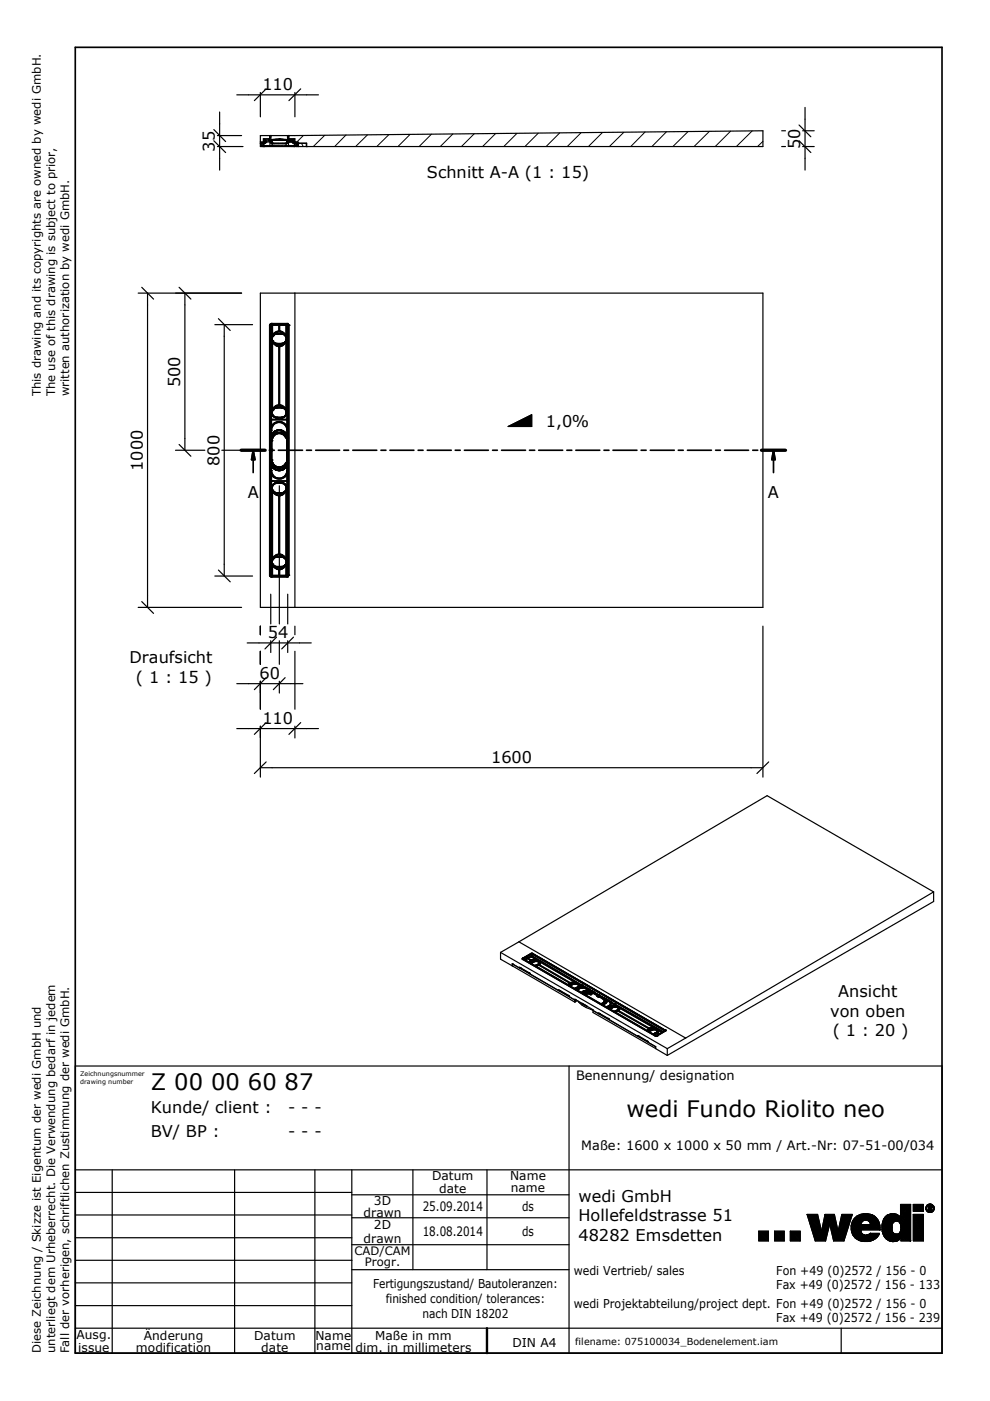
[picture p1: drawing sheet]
<svg xmlns="http://www.w3.org/2000/svg" width="210mm" height="297mm" viewBox="0 0 210 297" stroke-linecap="round" stroke-linejoin="round" font-family="sans-serif">
<defs><g id="words">
<g font-size="4.8">
<text x="32" y="231.1">Z 00 00 60 87</text>
<text x="132.8" y="236.8">wedi Fundo Riolito neo</text>
</g>
<g font-size="3.4">
<text x="55.6" y="19.1">110</text>
<text x="45.6" y="32.1" transform="rotate(-90 45.6 32.1)">35</text>
<text x="169.6" y="31.6" transform="rotate(-90 169.6 31.6)">50</text>
<text x="90.5" y="37.6">Schnitt A-A (1 : 15)</text>
<text x="38.2" y="82.1" transform="rotate(-90 38.2 82.1)">500</text>
<text x="115.7" y="90.5">1,0%</text>
<text x="30.3" y="99.9" transform="rotate(-90 30.3 99.9)">1000</text>
<text x="46.5" y="98.8" transform="rotate(-90 46.5 98.8)">800</text>
<text x="52.5" y="105.5">A</text>
<text x="162.8" y="105.5">A</text>
<text x="56.8" y="135.3">54</text>
<text x="27.5" y="140.6">Draufsicht</text>
<text x="55" y="143.9">60</text>
<text x="28.8" y="144.7">( 1 : 15 )</text>
<text x="55.6" y="153.4">110</text>
<text x="104.1" y="161.7">1600</text>
<text x="176" y="215.6">von oben</text>
<text x="177.7" y="211.5">Ansicht</text>
<text x="176.6" y="219.8">( 1 : 20 )</text>
<text x="32" y="236">Kunde/ client :</text>
<text x="61.1" y="236">- - -</text>
<text x="32" y="241">BV/ BP :</text>
<text x="61.1" y="241">- - -</text>
<text x="122.6" y="254.8">wedi GmbH</text>
<text x="122.6" y="258.9">Hollefeldstrasse 51</text>
<text x="122.6" y="263.1">48282 Emsdetten</text>
</g>
<g font-size="2.7">
<text x="122.1" y="229">Benennung/ designation</text>
<text x="123.2" y="243.9">Maße: 1600 x 1000 x 50 mm / Art.-Nr: 07-51-00/034</text>
<text x="89.6" y="256.8">25.09.2014</text>
<text x="110.7" y="256.8">ds</text>
<text x="89.6" y="262">18.08.2014</text>
<text x="110.7" y="262.1">ds</text>
</g>
<g font-size="2.6">
<text x="91.6" y="250.3">Datum</text>
<text x="108.2" y="250.3">Name</text>
<text x="77.1" y="258">drawn</text>
<text x="79.3" y="255.5">3D</text>
<text x="93.1" y="253">date</text>
<text x="108.3" y="252.7">name</text>
<text x="77.1" y="263.4">drawn</text>
<text x="79.3" y="260.6">2D</text>
<text x="79.1" y="273.1">Fertigungszustand/ Bautoleranzen:</text>
<text x="121.7" y="270.4">wedi Vertrieb/ sales</text>
<text x="164.6" y="270.3">Fon +49 (0)2572 / 156 - 0</text>
<text x="164.6" y="273.3">Fax +49 (0)2572 / 156 - 133</text>
<text x="81.8" y="276.2">finished condition/ tolerances:</text>
<text x="89.6" y="279.4">nach DIN 18202</text>
<text x="121.7" y="277.3">wedi Projektabteilung/project dept. Fon +49 (0)2572 / 156 - 0</text>
<text x="164.6" y="280.3">Fax +49 (0)2572 / 156 - 239</text>
<text x="16.2" y="283.9">Ausg.</text>
<text x="16.6" y="286.6">issue</text>
<text x="28.8" y="286.6">modification</text>
<text x="30.5" y="284.1">Änderung</text>
<text x="53.9" y="284.1">Datum</text>
<text x="55.4" y="286.6">date</text>
<text x="66.9" y="284.1">Name</text>
<text x="67.1" y="286.3">name</text>
<text x="75.4" y="286.6">dim. in millimeters</text>
<text x="79.5" y="284.2">Maße in mm</text>
<text x="108.6" y="285.6">DIN A4</text>
</g>
<g font-size="2.5">
<text x="8.7" y="84" transform="rotate(-90 8.7 84)">This drawing and its copyrights are owned by wedi GmbH.</text>
<text x="11.7" y="84" transform="rotate(-90 11.7 84)">The use of this drawing is subject to prior,</text>
<text x="14.7" y="84" transform="rotate(-90 14.7 84)">written authorization by wedi GmbH.</text>
<text x="75.1" y="266">CAD/CAM</text>
<text x="77.3" y="268.5">Progr.</text>
<text x="8.7" y="286.9" transform="rotate(-90 8.7 286.9)">Diese Zeichnung / Skizze ist Eigentum der wedi GmbH und</text>
<text x="11.7" y="286.9" transform="rotate(-90 11.7 286.9)">unterliegt dem Urheberrecht. Die Verwendung bedarf in jedem</text>
<text x="14.7" y="286.9" transform="rotate(-90 14.7 286.9)">Fall der vorherigen, schriftlichen Zustimmung der wedi GmbH.</text>
</g>
<text font-size="2" x="122" y="285.2">filename: 075100034_Bodenelement.iam</text>
<g font-size="1.4">
<text x="17" y="228.1">Zeichnungsnummer</text>
<text x="17" y="229.7">drawing number</text>
</g>
</g></defs>
<g fill="none" stroke="#000" stroke-width=".25">
<path d="M55.2 19.6v5.2M56.4 18.8l-2.5 2.5M62.5 19.6v5.2M63.8 18.8l-2.5 2.5M45.3 27.5l2.5 2.5M45.3 29.8l2.5 2.5M46.1 28.7h5.1M46.1 31.1h5.4M46.6 23.7v12.4M50.2 20.1h17.3M55.2 28.7l106.6-1v3.4h-106.6zM55.2 30.1h.6"/>
<path d="M55.2 30.4h.1M55.4 30.9h.1M55.5 30.9h.1M55.6 30.9h.1M55.8 30.4h.1M55.8 30.4l.1 .7M55.8 30.4h-.3l-.1 .5M55.9 31.1h.1M56 30.9h.1M56 30.1h.1M56 30.1h-.1M56 30.4v.5"/>
<path d="M56 30.4h.1M56.2 29.7h.1M56.2 30.1h.1M56.2 29.7h.9l.1 .2M56.2 30.1l-.8 .1-.1 .7h7.8l-.2-.7-.7-.1M56.2 29.7v.4M56.2 30.1l-.1 .1M56.2 29.9v.1M56.2 30h.1M56.3 29.9h.9M56.3 29.9h-.1M56.3 29.9h.1"/>
<path d="M56.3 29.7v.2M56.4 30.1h.1M56.4 30.1h1v.2M56.4 30.1l-.1 .3h-.3M57 29.7l-.1 .2M57.1 29.9h.1M57.1 30h.1M57.1 30h.3M57.2 28.7h.1M57.2 30.1h.1M57.2 29.9h.1M57.2 28.7v.8h-1.2v.7"/>
<path d="M57.2 29.4h-1.4v.8M57.2 30.1v.8M57.2 28.7v.1M57.4 28.7h.1M57.4 30.3h.1M57.4 29.8h.1M57.4 30h.1M57.4 28.7l.1 1.1M57.4 29.8v.2M57.4 29.6h3.6M57.4 29.8l-.2 .1M57.5 29.8h.1"/>
<path d="M57.5 29.8h3.4M57.5 30.3l.1 .2h3.2l.1-.2M57.6 29.8h.1M57.6 29.8l.1 .6M57.6 30.2h.1M57.6 30.1v.1M57.6 30.2l-.2 .1M57.6 29.6h.1M57.7 30.9h.1M57.7 30.5v.4M57.7 29.7v.1M57.7 30.4h.1"/>
<path d="M57.7 29.6h.1M59.3 29.4h.1M59.3 29.4l-1.6 .2M59.3 29.4l1.4 .2M60.7 30.4h.1M60.7 29.6h.1M60.7 30.5v.4M60.8 30.2h.1M60.8 30.1v.1M60.9 29.8h.1M60.9 29.8l-.2 .6h-3M60.9 29.7v.1"/>
<path d="M61 30.3h.1M61 29.8h.1M61 29.8v.2h.3M61 30.1h.1M61 28.7h.1M61 30.1h1l.1 .3h.3v.5M61 30.1v.2l-.2-.1M61 28.7l-.1 1M61 29.8v.1M61 30h.1M61.2 28.7h.1M61.2 29.9h.1"/>
<path d="M61.2 29.9l-.1 .1M61.2 30.1v.8M61.2 28.7v.1M61.2 30.1h.1M61.2 28.7v.7M61.2 29.4h1.3v.8M61.2 29.4l1.2 .1v.7M61.3 30h.1M61.3 29.9h.1M61.3 29.7h.1M61.3 30.1h.1M61.4 29.7h.1"/>
<path d="M61.4 29.7l.1 .2M61.7 30.1h.1M62 30.1h.1M62 29.7h.1M62.1 29.9l.1 .1M62.1 29.9h-.9M62.1 29.9h.1M62.1 29.7v.2M62.2 29.7h.1M62.2 30.1h.1M62.2 30.1l.1 .1M62.2 29.7v.4"/>
<path d="M62.2 29.7h-.9v.3M62.4 30.9h.1M62.4 30.1h.1M62.4 30.9v.2M62.5 30.1h.7v.3M62.6 30.4h.1M62.6 30.4l-.1 .5M62.6 30.4h.3v.5M62.8 30.9h.1M62.9 30.9h.1M63.1 30.4h1.9v.7M63.2 30.4h.1"/>
<path d="M63.3 30.4v.7M64.9 30.4v.7M65 31.1h.1M165.7 31.1h.8M165.7 27.7h.8M169.4 29.8l2.5 2.5M169.4 26.5l2.5 2.5M170.2 31.1h2.4M170.2 27.7h2.4M170.7 22.8v13.3M29.3 62.1h21.9M30.1 60.9l2.5 2.5"/>
<path d="M31.3 62.1v66.7M38 60.9l2.5 2.5M39.2 62.1v33.4M45.6 68.8h8M46.3 67.6l2.5 2.5M47.5 68.8v53.3M55.2 62.1h106.6v66.7h-106.6zM57.4 68.7l3.5-.1 .3 .4v52.9l-.3 .4h-3.4l-.3-.4v-52.9zM62.5 62.1v66.7M37.2 95.5h6.2M38 94.2l2.5 2.5M47 95.5h6.6"/>
<path d="M57.5 98.2h.1M57.5 98.2a1.72 1.72 0 0 0 1.7 1.5 1.72 1.72 0 0 0 1.7-1.5M57.5 98.2v-5.4a1.72 1.72 0 0 1 1.7-1.6 1.72 1.72 0 0 1 1.7 1.6v5.4M57.6 95.2h.1M57.6 95.2v.6M57.7 92.8h.1M57.7 98.1h.1M57.7 92.8l-.1 .3v4.7l.1 .3M57.7 92.8a1.64 1.64 0 0 1 1.5-.9 1.64 1.64 0 0 1 1.5 .9M57.7 98.1a1.68 1.68 0 0 0 3 0M60.7 92.8h.1M60.7 98.1h.1"/>
<path d="M60.7 92.8v5.3M60.8 95.2h.1M60.8 95.2v.6M60.9 98.2h.1M107.7 90.4l5-2.5v2.5zM59.2 103v29.3M29.3 128.8h21.9M30.1 127.6l2.5 2.4M45.6 122.1h8M46.3 120.9l2.5 2.5M52.4 136.3h13.6M55.2 132.8v1.8"/>
<path d="M55.2 138.1v2.7M57.4 126v6.3M57.4 135.8v2.5M58.6 135.1l-2.4 2.5M59.2 135.8v5M61 126v6.3M61 135.8v2.5M62.2 135.1l-2.5 2.5M62.5 132.8v1.8M62.5 138.1v12.3M161.8 132.8v32M50.2 154.5h17.3"/>
<path d="M50.2 144.9h14M55.2 144.4v6M55.2 154v10.8M56.4 153.2l-2.5 2.5M56.4 143.7l-2.5 2.5M59.2 144.4v2.5M60.5 143.7l-2.5 2.5M62.5 154v2.5M63.8 153.2l-2.5 2.5M55.2 162.8h106.6M56.4 161.5l-2.5 2.5M163 161.5l-2.5 2.5"/>
<path d="M110 199.7l-3.9 2.2M110 199.7l35.4 20.4M198 189.1v2l-56.5 32.7M198 189.1l-35.4-20.4-52.6 31M198 189.1l-52.6 31M106.1 201.9v1.5l2.5 1.4M106.1 201.9l35.4 20.4M108.6 204.8v-.5l1.6 .9M108.6 204.8h.1M108.7 204.4h.1M108.7 204.4l13.2 7.6M108.7 204.4v.4l13.2 7.7"/>
<path d="M110.2 205.2v-.1l2.2 1.3M110.3 205.1l-.1 .1M110.4 205.2l2 1.2M110.8 203.2h.1M110.9 203.3h.1M110.9 203.3l28.1 16.3 1.9-1M112.4 206.4v.1l6 3.5M112.6 202.2l-1.8 1M112.6 202.2h.1M112.9 202.1l28.2 16.3v.2l-1.9 1.1-.3-.1-28.1-16.2v-.2M112.9 202.1l-.3 .1M112.9 202.2l28.2 16.2"/>
<path d="M113.4 204.8h.1M114.4 204v.2l-1 .6M118.4 210v-.2l2.3 1.4v.1l1.2 .7M118.6 209.9l-.2 .1M118.7 210l2 1.2M121.9 212.5v-.7l3.8 2.3v.6l13.3 7.6M122 211.9l-.1 .1M122 212h-.1M122.1 212v.3l-.2 .2M122.5 212.2a5.3 5.3 0 0 0 3 1.9h.2M122.7 208.9h.1M122.7 208.9l-.1 .3-.8 .4"/>
<path d="M123.4 210.5a1.75 1.75 0 0 1 2.3-.1l2.2 1.2M123.5 210.3h.1M124.1 210.8l-.1 .1M125.1 210.7v.1h.3M125.3 210.6h.1M125.3 210.6l-1.2 .2M125.3 210.5h.1M125.3 210.5l1.4 .7M125.3 210.5v.1M125.4 210.6h.1M125.4 210.6l-1.3 .2M125.4 210.5v.1"/>
<path d="M125.4 210.8h.1M125.5 210.5l-.1 .3M125.6 210.3h.1M125.7 214.2l1.2 .7M125.7 214.2h.1M125.7 214.2l13.3 7.7M126.6 211.2h.1M126.6 211.2l.3 .1M126.7 211.2h.1M126.7 211.2l.3 .1M126.7 211.2l.2 .2M126.9 211.3h.1"/>
<path d="M126.9 211.4h.1M126.9 214.9v-.1l2.3 1.3M127 211.3l1.1 .8M127 211.4h.1M127 214.8l-.1 .1M127.2 214.9l2 1.2M127.9 211.6h.1M127.9 211.6l.1 .1M128 211.7h.1M128 211.7l.5 .4M128.1 212.4h.1M128.1 212.3v.2"/>
<path d="M128.1 212.4v.1M128.1 212.3h.1M128.1 212.1h.1M128.1 212.3v.1M128.1 212.1v.2M128.1 212.5l-.7 .4M128.3 212.2h.1M128.3 212.2l-.2 .3M128.4 212.7h.1M128.4 212h.1M128.5 212.1l-.1 .5-.7 .4M129.2 216.1v.1l6 3.5"/>
<path d="M130.5 214.4h.1M130.5 214.4l-.3 .1M131 214.1h.1M131 214.1l-.5 .3M131.2 213.8l-.2 .3M135.2 219.7v-.2l2.3 1.4M135.4 219.6l-.2 .1M135.5 219.7l2 1.2M137.3 218.5h.1M138.8 219.1h.1M138.8 219.1l-.3 .1M139.3 218.8h.1"/>
<path d="M139.3 218.8l-.5 .3M139.5 218.5l-.2 .3M140.9 218.5h.1M141.1 218.4h.1M16 226h183.7v60.9h-183.7zM120.6 226v60.9M137.5 220.9v.1l1.5 .9M139 221.9v.4M139 221.9h.1M139 222.3h.1M139 221.9v.4l2.5 1.5M141.5 222.3v1.5"/>
<path d="M145.4 220.1l-3.9 2.2M16 257.6h58.6M16 252.8h58.6M16 248h183.7M23.8 248v38.9M49.7 248v38.9M66.8 248v38.9M74.6 258.2h46M74.6 253.3h46M74.6 248v38.9M87.5 248v21.2M103.3 248v21.2"/>
<path d="M16 276.8h58.6M16 272h58.6M16 267.2h58.6M16 262.4h58.6M74.6 269.2h46M74.6 263.9h46M16 281.6h183.7M178.4 281.6v5.3"/>
</g>
<g fill="none" stroke="#000" stroke-width=".35">
<path d="M16 10h183.7v276.9h-183.7zM57.2 69h.1M57.2 68.9v53.1M57.4 68.9h3.6v53.2l-3.6-.1zM57.4 69h.1M57.5 69v21.4M57.5 68.8l-.1 .1M57.5 68.9v53.1M57.5 68.8l.1 .1M57.5 68.8v.1M57.6 68.9h3.3M57.6 68.9l-.1 .1"/>
<path d="M57.7 68.9v2.4M57.7 71.7l.1 .7M57.7 72.4v14.5M57.7 71.2h.1M57.7 72.4h.1M57.7 71.7v.2M57.7 72.3v.1M57.7 71.3h.1M57.7 72.3h.1M57.7 68.9v2.3M57.7 72.4v14.6M57.7 71.3l-.1 .4 .1 .5v-.1"/>
<path d="M57.7 72.4l.5 .6 .5 .3M57.7 72.3l.1 .1M57.8 71.3l-.1 .2M57.8 72.4l.2 .2M57.8 71.2v.1M57.8 71.2l-.1 .1M57.9 72.5l.3 .4M57.9 71.1l-.1 .1M57.9 72.4l.1 .2M58 72.6l.3 .2M58 71h.1M58 72.6l.1 .1"/>
<path d="M58 72.6l.7 .3M58.2 70.7h1.7a1.21 1.21 0 0 1 .5 1.9M58.2 72.9l.9 .5M58.2 70.7l.1 .1M58.2 70.7l-.2 .3M58.3 72.8l-.1 .1M58.3 70.8a1.1 1.1 0 0 0 0 2M58.3 72.8h.1M58.3 70.8l-.3 .2M58.5 70.8l-.8 .4M58.5 70.7h1.4M58.5 72.9h.2"/>
<path d="M58.5 70.7l-.2 .1M58.7 73.3l.6 .2M58.7 70.3v.5M58.7 72.9v.4M58.7 72.9h.9M58.7 70.8l-.7 .2-.3 .5M58.7 70.7l-.2 .1M59.1 68.9v1.3M59.1 73.4v12.5M59.1 70.2h.1M59.1 73.4h.1M59.1 70.2l-.9 .5"/>
<path d="M59.2 70.2l.4 .2M59.2 73.4l.1 .1M59.3 68.9v1.2M59.3 73.5v12.3M59.3 70.1l.4 .2M59.3 70.1l-1 .4-.6 .7M59.3 70.1l-.1 .1M59.6 73.2l.1 .1M59.6 70.4l1 .9M59.6 70.4v.4M59.6 72.9v.3M59.6 70.7l.3 .1"/>
<path d="M59.6 73.2l-.4 .2M59.6 70.8l.6 .1 .3 .3M59.7 70.3l-.1 .1M59.7 73.3l-.4 .2M59.7 70.3l1 .9M59.9 70.7l.6 .4M59.9 70.8l.4 .1M59.9 72.9h-.3M59.9 72.8l-.3 .1M60.2 72.8v.1l-.6 .1-1.4-.1M60.2 72.8l-.3 .1M60.2 72.7l-.3 .1"/>
<path d="M60.3 72.8l-.7 .4M60.4 72.6l-.2 .2M60.4 72.6l-.5 .3h-1.4l-.2-.1M60.5 71.1l.1 .1M60.5 72.5l-.1 .2M60.6 72.3h.1v14.6M60.6 71.2l.1 .1M60.6 71.2h.1M60.6 71.3l.1 .3M60.6 72.4l-.1 .2M60.7 71.3l.1 .6-.2 .5M60.7 72.4l-.4 .6-.6 .3"/>
<path d="M60.7 68.9v2.3M60.7 72.4v14.4M60.7 71.2h.1M60.7 72.4h.1M60.7 72.4h-.1M60.7 72.1l-.3 .5M60.7 71.7v.2M60.7 68.9v2.4h-.1M60.7 71.7v.4l-.3 .5M60.9 69h.1M60.9 68.9v53.2M60.9 68.8l.1 .1"/>
<path d="M61.2 69l-.3-.4h-3.4l-.3 .2v53.3l.3 .2h3.4l.3-.3M61.2 69v53M61.2 69h.1M61.2 68.9v53.1M51.1 95.5h5.1M53.7 95.5l.4 2h-.8zM53.7 95.5v4.7M57.1 95.5h1.1M57.4 99.7h.1a1.71 1.71 0 0 0 2.7 1.4l.3-.3 .4-.9M57.4 88.9h3.6M57.4 89h3.6M57.4 90.4h.1"/>
<path d="M57.5 92.1v6.7M57.5 99.2v1.3M57.5 97.7h.1M57.5 98h.1M57.5 98.1v.1M57.5 97.5h.1M57.5 93.4h.1M57.5 92.9h.1M57.5 93.3h.1M57.5 98.2v.1M57.5 98.3v.1M57.5 98.8v.4"/>
<path d="M57.5 91.7v.4M57.5 97.7l.1 .3a1.62 1.62 0 0 0 1.2 1.1M57.5 90.4v1.3M57.5 98.2l.1 .1M57.5 98.3l.2 .4M57.5 98.4v-.1l.1 .2M57.5 98.4l.2 .5M57.5 90.4a1.95 1.95 0 0 1 3.5 0M57.6 93l-.1 .3M57.6 92.6l-.1 .2M57.6 98.6l.1 .3zM57.6 93v4.9l.4 .8"/>
<path d="M57.6 92.3v.2M57.7 98.7l-.1-.1 .1 .1M57.7 92.8l-.1 .2M57.7 86.8h.1M57.7 98.7l.1 .2M57.7 98.9l.6 .6M57.7 92.6l-.1 .4M57.7 98.8l.2 .3M57.7 98.1l.2 .3a1.49 1.49 0 0 0 1.2 .7M57.7 92.2l-.2 .5M57.7 92l-.2 .5M57.7 92v.2"/>
<path d="M57.7 87l-.1 .4 .1 .5M57.7 87v.9M57.7 87.9l.6 .5M57.7 86.8v.1M57.7 87.8l.6 .6M57.8 92l-.1 .2M57.8 91.9l-.2 .5M57.8 99l.1 .1M57.8 99l.2 .2M57.8 98.4l1 .7M57.8 86.9l-.1 .1M57.9 92.4l-.3 .6"/>
<path d="M57.9 92.4l-.2 .2M57.9 99.1l.5 .5M57.9 92.6l-.2 .2v-.2M57.9 99.1l.4 .3M57.9 91.8l-.2 .2M57.9 86.8l-.1 .1M57.9 86.8l-.2 .7v.4M58 86.7l-.2 .2M58 86.7l-.1 .1M58 99.2l.3 .2M58 91.7l-.2 .3M58 91.7l-.1 .2"/>
<path d="M58 99.2l.2 .2M58 86.7l-.3 .4v.5M58.1 98.8l.5 .3zM58.2 91.6l-.5 .4M58.2 91.6l-.2 .1M58.2 86.4l-.2 .3M58.2 86.4l.1 .1M58.2 86.4h2M58.3 99.4l.3 .2M58.3 99.4l.1 .1M58.3 91.5l.5-.2-.8 .4M58.3 91.5l-.1 .1"/>
<path d="M58.3 91.5l-.5 .4M58.3 99.4l.1 .2M58.3 88.4l.4 .1M58.3 86.5l-.5 .4M58.3 86.5l-.3 .2M58.3 86.5l-.2 .2M58.3 92l-.4 .4M58.4 99.5l.4 .2M58.4 99.5l.2 .1M58.4 99.6h.2M58.4 99.6l.6 .1M58.5 99l.3 .1"/>
<path d="M58.5 86.4a1.98 1.98 0 0 1 1.7 .2M58.5 86.4l1.7 .1M58.5 86.4l-.2 .1M58.5 99.6h1.4M58.5 91.3l-.1 .1M58.6 99.1h1.2M58.6 99.6l.4 .1M58.6 91.3l-.2 .1M58.7 91.3h-.1M58.7 86l-.5 .3-.5 .5M58.7 86v.4M58.7 86.4l-.4 .1"/>
<path d="M58.7 86.4l-.8 .4M58.7 86.4h.9M58.8 99.1l.3 .1M58.8 91.9h.8M58.8 91.9l-.5 .2-.5 .5M58.8 91.9l-.6 .2M58.8 99.1h.3M58.9 91.8l-.7 .3-.5 .5M58.9 91.8h.6M58.9 91.7h.6M58.9 91.2h.5l.7 .3M58.9 99.7h.1"/>
<path d="M59 95.5h5.1M59 91.2l-.5 .1M59.1 99.1h.3M59.1 91.8l-.6 .1M59.1 85.9h.1M59.1 85.9l-.9 .5M59.2 85.9l.4 .2M59.3 85.8l.4 .2M59.3 85.8l-.6 .2M59.3 85.8l-.1 .1M59.4 91.8l.7 .3M59.5 91.8l.8 .4"/>
<path d="M59.5 91.7l.8 .5M59.6 99.7h-.2M59.6 91.3l-.2-.1 .4 .2M59.6 91.9l.9 .5M59.6 91.9l.6 .2M59.6 86.1l.6 .3M59.6 86.1v.3M59.6 86.4l.3 .1M59.7 99.7h-.7M59.7 86l.5 .2 .5 .7M59.7 86l-.1 .1M59.8 91.3l.2 .1"/>
<path d="M59.8 91.4l.6 .3M59.8 91.4l-1-.2-.5 .3M59.9 99.6l-.5 .1M60 99.5l-.4 .2M60 91.4l.4 .3M60 91.4l.2 .2M60 91.4l.1 .1M60 99.6h-.1M60 98.9l-.6 .3M60.1 99.5l-.5 .2M60.1 99.4l-.1 .2M60.2 92.1l.5 .7"/>
<path d="M60.2 86.5l.5 .6v.8v-.5l-.1-.4M60.2 98.8l-.8 .3M60.2 98.8l-.3 .2M60.2 86.4v.1M60.2 86.4l.4 .4M60.2 86.5l.4 .4M60.2 86.5l.2 .2M60.2 88.4l-.6 .2-.9-.1M60.2 88.4l-.3 .1M60.2 99.4l.3-.3-.4 .4M60.2 91.6l.4 .3M60.2 91.6l.2 .1"/>
<path d="M60.3 99.4l-.4 .2M60.3 98.8l-.5 .3M60.3 98.7l-.1 .1M60.3 92.2l.2 .2M60.4 88.3l-.2 .1M60.4 91.7l.3 .5M60.4 91.7l.1 .2M60.4 92.3l.1 .2M60.4 98.6l-.2 .2M60.5 99.1l-.5 .4M60.5 86.8l.1 .2zM60.5 92.4l.4 .9"/>
<path d="M60.5 92.4l.3 .5M60.5 88.1l-.1 .2M60.5 88.1l-.3 .3M60.6 92l.3 .6M60.6 91.9l.3 .6M60.6 92l.1 .2M60.6 86.8l.1 .2M60.6 87l.1 .2M60.7 98.9l-.7 .7M60.7 98.1l-.5 .7M60.7 87v.6M60.7 98.3l-.2 .3"/>
<path d="M60.7 86.8h.1M60.7 87h-.1M60.7 87.4v.4l-.3 .5M60.7 98.1l-.6 .9-.3 .1M60.7 98.8v.1M60.7 98.8l-.1 .1M60.7 98.8l.1-.2-.2 .3M60.7 92.2l.2 .4M60.7 92.2l.2 .3M60.7 98.1l-.3 .5M60.7 87.7l-.2 .5-.6 .4h-1.4l-.8-.7M60.8 98.7l-.3 .4"/>
<path d="M60.8 98l.1-.3-.2 .4M60.8 92.9l.1 .4M60.8 92.9v.2M60.8 92.3l.1 .2M60.8 97.5h.1M60.8 93.4h.1M60.9 97.7l-.2 .6M60.9 98.3l-.3 .6M60.9 97.7h.1M60.9 98v.1M60.9 91a1.73 1.73 0 0 0-1.9-1.5 1.73 1.73 0 0 0-1.6 1.7M60.9 91.2h.1"/>
<path d="M60.9 92.8v.1M60.9 93.3h.1M60.9 92.6v.2M60.9 99.7h.1M60.9 98.5l-.2 .3M60.9 99.2h.1M60.9 91.7h.1M60.9 98.4l-.1 .2M60.9 92.5v.1M60.9 98.3l-.1 .3M60.9 91.7v7.5M60.9 98.2v.1"/>
<path d="M65 95.5h1M66.9 95.5h5.1M72.9 95.5h1M74.8 95.5h5.1M80.8 95.5h1M82.7 95.5h5.1M88.6 95.5h1.1M90.6 95.5h5.1M96.5 95.5h1.1M98.5 95.5h5M104.4 95.5h1.1M106.3 95.5h5.1"/>
<path d="M112.3 95.5h1.1M114.2 95.5h5.1M120.2 95.5h1M122.1 95.5h5.1M128.1 95.5h1M130 95.5h5M135.9 95.5h1.1M137.9 95.5h5.1M143.8 95.5h1.1M145.8 95.5h5M151.7 95.5h1M153.6 95.5h5.1"/>
<path d="M159.6 95.5h1.1M161.5 95.5h5M164 95.5l.3 2h-.6zM164 95.5v4.7M57.4 100.5h.1M57.4 102h3.6M57.5 100.5v21.5M57.5 100.5a1.99 1.99 0 0 0 3.5 0M57.7 104.1h.1M57.7 118.5h.1M57.7 119.8h.1M57.7 103l.3-.3a2.24 2.24 0 0 1 2.3-.1l.4 .4"/>
<path d="M57.7 104v14.6M57.7 103v.2M57.7 103.3v.6M57.7 104v.1M57.7 119v.3M57.7 119.6v2.4M57.7 119.6h.1M57.7 103.2v.8M57.7 118.6h.1M57.7 104h.1M57.7 119.4l.2 .4M57.7 119.7v.1"/>
<path d="M57.7 104.1v14.5M57.7 118.6l-.1 .4 .1 .6M57.7 103.8l.3 .5 .7 .2v.4M57.7 104.1l.5 .6 .5 .2M57.7 119.8l.4 .5 .6 .3M57.7 119.6l.1 .1M57.7 104l.4 .4 .4 .1M57.7 104.1l.2 .1M57.7 103v.7M57.7 103.9l.2 .2M57.8 119.6l.5 .5M57.8 104l.1 .2"/>
<path d="M57.8 119.8l-.1-.1v2.4M57.8 119.8l.5 .3M57.8 119.7l.1 .1M57.9 118.4l-.1 .1M57.9 118.4l-.2 .4M57.9 118.5a1.02 1.02 0 0 0 .4 1.6M57.9 119.8l.4 .3M57.9 104.2l.4 .4 .8 .4M57.9 104.2l.4 .2M57.9 102.8a1.13 1.13 0 0 0-.1 1.2M57.9 102.8l-.2 .3M57.9 104.1l.4 .3"/>
<path d="M57.9 119.8l.3 .4M58 118.3l-.1 .1M58 118.2v.2M58 102.7l-.1 .2M58 118.4l.5-.3h1.4l.6 .4M58.2 118.1h.1M58.2 118.1l-.2 .1M58.2 118.1h2M58.3 118.2l-.2 .1a1.04 1.04 0 0 0-.3 1.3M58.3 118.1v.1M58.3 118.1l-.6 .5M58.3 118.2l-.3 .1"/>
<path d="M58.3 104.4l.4 .2 1.5-.1M58.3 102.5l-.4 .3M58.3 102.5l-.2 .1M58.5 118.1h.2l-.4 .1M58.5 118.1l-.2 .1M58.5 118l-.2 .1M58.5 118h1.4M58.5 104.5h1.4M58.5 102.4h1.4M58.7 102.4l-.4 .1M58.7 117.6v.5M58.7 117.6l-.5 .3-.5 .6"/>
<path d="M58.7 104.9l.6 .3M59.1 105v12.5M59.1 117.5l-.9 .6M59.1 117.5h.1M59.1 105h.1M59.2 105l.1 .2M59.2 117.5l.4 .2M59.3 105.2v12.3M59.3 117.5l-.6 .1M59.3 117.5h-.1M59.3 117.5l.4 .1M59.6 102.4l.6 .1"/>
<path d="M59.6 117.7v.4M59.6 104.9h.1M59.6 104.9l-.4 .1M59.6 117.7l.6 .4M59.7 117.6l1 .9M59.7 104.9l-.4 .3M59.7 117.6l-.1 .1M59.9 118l.6 .4M59.9 118.1h-.3l.6 .1M59.9 118.1l.3 .1M59.9 102.4h.2M60.2 104.4v.1"/>
<path d="M60.2 118.1v.1M60.2 104.4l-.6 .1v.4M60.2 104.5l-.6 .4M60.2 102.5l.5 .5M60.2 102.5l.5 .8M60.2 102.5l.3 .4a.93 .93 0 0 1 .1 1M60.2 118.2l.3 .2M60.2 118.2l.2 .1M60.4 119.9l-.2 .3M60.4 104.3l-.2 .1M60.4 104.3l-.2 .2M60.4 120l-.8 .5"/>
<path d="M60.5 118.4l.2 .4v.6M60.5 118.4a1.05 1.05 0 0 1-.3 1.7M60.5 119.8l-.3 .3M60.5 119.8v.1M60.5 104.1l-.3 .3M60.5 118.4l.2 .2M60.6 119.6l.1 .1v2.4M60.6 104h.1v14.6h-.1M60.6 104.1l-.2 .2M60.6 104l-.3 .4-.4 .1M60.6 119.6l-.1 .2M60.6 118.7l.1 .2"/>
<path d="M60.6 119.7l-.2 .3M60.7 118.6l.1 .4-.1 .6M60.6 119.8h.1M60.7 103l-.1 1M60.7 119.8l-1 .8M60.7 104.1l-.7 .7-.3 .1M60.7 119.8v2.3M60.7 104l-.1 .1M60.7 104.1l-.3 .2M60.7 103v.3M60.7 119.6l-.1 .1M60.7 119.8h.1"/>
<path d="M60.7 103.3v.5l-.3 .5M60.7 119v.3M60.7 119.4l-.1 .2M60.7 103.3v.7M60.7 104.1v14.5l-.5-.5M57.2 122h.1M57.4 122h.1M57.5 122h3.4M57.5 122.1h3.4M57.6 122h-.1M57.7 122v.1M58.2 120.2h2"/>
<path d="M58.2 120.2l.9 .5M58.3 120.1h.1M58.3 120.1h1.6M58.3 120.1l.2 .1M58.3 120.1h.2M58.3 120.1l-.1 .1M58.5 120.1h.2v.5M58.7 120.6l.6 .2M59.1 120.7v1.4M59.1 120.7h.1M59.2 120.7l.1 .1M59.3 120.8v1.3"/>
<path d="M59.6 120.5l.1 .1M59.6 120.5l-.4 .2M59.7 120.6l-.4 .2M59.9 120.1h-.3v.4M60.2 120.1l-.3 .1M60.2 120.1l-1.7 .1M60.9 122h.1M61.2 122h.1M110.5 205.3h.1M110.8 203.4l28.1 16.2h.4l1.7-1M110.8 203.4h.1M110.9 203.3h.1"/>
<path d="M111 203.3l28.2 16.3M111 203.2l-.1 .1M111 203.2v.1M111.8 203.1l-.5 .4M111.8 203.1v.1M111.8 203.2l-.5 .4M111.8 203.2l.7 .4M111.9 203.2h-.1M111.9 203.1h-.1M111.9 203.2l.7 .3M111.9 203.1v.1M112.2 206.2v.1"/>
<path d="M112.3 204.1h.1M112.4 203.8l-.2 .3M112.4 203.8l.1 .2M112.5 203.6h.1M112.5 203.6l-.1 .2M112.5 204.1h-.1M112.5 204l-.2 .1M112.5 204l-.1 .1M112.5 204h.1M112.5 203.6l-.2 .5M112.6 203.5l-.1 .1M112.6 203.5v.1"/>
<path d="M112.6 204h-.1M112.6 204h.1M112.6 202.7l.2 .1M112.6 202.7l-.7 .4M112.6 202.7h.1M112.6 204l-.1 .1M112.6 202.8h.1M112.6 202.7v.1M112.6 202.8l1.2 .7M112.6 202.8l-.7 .4M112.7 202.2l-1.7 1M112.7 202.2h.2"/>
<path d="M112.7 202.8l1.2 .7M112.7 202.2v.1M112.7 202.3l-1.8 1M112.7 202.3h.1M112.7 202.3v.5M112.8 202.8l10.6 6.2M112.8 202.3l28.1 16.2M112.8 202.3v.5M112.8 202.7l10.6 6.2M112.8 202.7h-.2M112.8 202.7h.1M112.9 202.2l28 16.3"/>
<path d="M112.9 202.2l-.1 .1M112.9 203.5h1l-.5 .1M112.9 203.5h-.3M112.9 203.5h.1M112.9 202.2l28.1 16.2M112.9 203.5h.7M112.9 203.5l-.3 .1M112.9 203.5l.1 .1M112.9 202.2h-.3l-1.8 1v.2M113 202.2h.1M113 203.6l.1 .1M113 203.6l-.5 .4"/>
<path d="M113.1 203.9l-.5 .3v-.2M113.1 203.7v.2M113.1 203.9v.1M113.1 203.7l-.5 .3M113.4 203.6h-.4M113.4 203.6l-.8 .4M113.4 204.8h.1M113.6 204.7l-.1 .1M113.7 203.8l-1.2 .5M113.7 203.5l.7 .4M113.7 204.6l.2 .1M113.7 204.6l-.1 .1"/>
<path d="M113.8 203.5l-.7 .2M113.9 204.7h.1M113.9 204.7l-.4 .1M113.9 203.8l.2 .1M114.1 203.8l.3 .4M114.1 203.8l-1 .1M114.2 203.7l.2 .2M114.2 204.3h.1M114.2 204.6h.1M114.2 204.6l-.3 .1M114.3 204.6l6.5 3.8M114.3 204.6l-.4 .1"/>
<path d="M114.3 203.9l.1 .2M114.3 204.3v.1M114.3 204.4h.2M114.3 204.6h.1M114.3 204.3l-.6 .3M114.3 204.4l-.7 .3M114.3 204.6l6.6 3.8M114.4 203.9h.1M114.4 203.9h.2M114.4 203.9v.1M114.4 204.2h.1M114.4 204.2l-.1 .1"/>
<path d="M114.5 204.1l-.1 .1M114.5 204.2l-.2 .4M114.5 204h.1M114.5 204.2l-.2 .2M114.5 203.9v.2M114.5 204.1v.1M114.5 203.9l7.6 4.5M114.5 203.9l.1 .4-.4 .3M114.6 203.9l7.6 4.4M114.6 203.9h-.1M118.8 210.1h.1M120.5 211.1h.1"/>
<path d="M120.6 208.7l-.1 .2M120.6 208.7h.1M120.7 208.7l.2 .1M120.7 208.7l-.1 .2M120.8 208.4l-.2 .3M120.8 208.4h.1M120.8 208.9l-.1 .1M120.9 208.4h-.1M120.9 208.4h.1M120.9 208.4l-.2 .3M120.9 208.8h.1M120.9 208.8l-.1 .1"/>
<path d="M120.9 208.8l-.3 .2M120.9 209h.1M120.9 208.4h1.1M120.9 208.8v.2M121.2 208.3l-.3 .1M121.2 208.3l.9 .1M121.2 208.3l.2 .2M121.4 208.5l-.5 .3M121.4 208.5v.2M121.4 208.7l-.6 .3M121.4 208.7h.1M121.4 208.7l-.5 .3"/>
<path d="M121.4 208.7l.5-.1 .6 .1M121.7 208.4l-.8 .4M121.8 208.4l-.4 .1M122 209.5h.1M122 209.5l-.2 .1M122 208.4h.2M122 212v.3M122.1 208.4h.1M122.2 208.4l.5 .3-.1 .5M122.2 208.3l-.8 .2M122.2 208.3l-.1 .1M122.2 208.4l.4 .2 .1 .3-.2-.2"/>
<path d="M122.5 208.7l-.8-.1-.3 .1M122.5 209.2h.1M122.6 209.2l-.6 .3M122.6 208.7l.1 .3M122.6 209.8l-.1 .2M122.6 209.7l-.2 .2M123.4 212.7l1.1 .7M123.4 209l-1.4 .7M123.4 209l.7 .4M123.4 208.9h.1M123.4 208.9v.1M123.4 208.9l.8 .4"/>
<path d="M123.5 210.3l-.1 .2M123.7 210.2l-.3 .2M123.9 210.4l-.2 .3M124.1 209.4h-.9l-.6 .3M124.1 209.4l.5 .3M124.2 210.3l-.3 .1M124.2 209.3l.4 .3M124.2 209.3l-.1 .1M124.3 210.2l-.7 .5M124.3 210.2h.2M124.3 210.2l-.1 .1M124.4 210l-.6 .2"/>
<path d="M124.5 210.2l-.3 .1M124.6 209.6l.3 .2M124.6 209.7l1.1 .6M124.6 209.7l-.4-.2a1.81 1.81 0 0 0-1.6 .3M124.6 209.6v.1M124.6 210.2h-.3M124.6 210.2h.5M124.6 210.2l1 .1M124.6 210.2h-.1M124.7 210l.7 .1M124.8 209.8l.5 .3-.3-.1M124.8 209.8l2.1 1.1"/>
<path d="M124.9 209.8l2 1.1M124.9 209.8h-.1M125 210.2l.7 .2M125 210h-.8l-.6 .3M125 210h-.8l-.6 .2-.2 .3M125.1 210.6l.2 .1M125.1 210.6h-.8l-.4 .2M125.1 210.7l.1 .2 .2-.2M125.1 210.2l.5 .1M125.1 210.7h.1M125.3 210.7l-1.3 .2M125.3 210.1l.1 .1"/>
<path d="M125.3 210.6h-.8l-.6 .2M125.4 210.1l.2 .2M125.4 210.2l.3 .1M125.4 210.5l-.1 .2M125.4 210.1v.1M125.6 210.3l.1 .1M125.7 210.3l1.1 .7M125.7 210.4v.2M125.7 210.4l1.1 .7M125.7 210.4l1.1 .6M126.6 211.2l.3 .2M126.8 211.1l1.1 .6"/>
<path d="M126.8 211l1.1 .6M126.8 211v.1M126.8 211h.1M126.8 211l1.2 .6M126.9 210.9l1.9 1.2M126.9 210.9l-.1 .1M126.9 211.3v.1M126.9 211.4h.1M127.3 214.9v.1M127.9 211.6l.4 .4v.3M127.9 211.6l.1 .1M127.9 211.6h.1"/>
<path d="M127.9 211.6v.3M127.9 211.7h.1M128 211.7l.3 .3M128 211.6l.3 .2M128 211.6l1.1 .6M128 211.7l.5 .3M128.1 212.6l-.7 .3M128.1 212.3v.2M128.1 212.5l-.1 .1M128.2 212.4l-.1 .2M128.2 212.3h-.1l.1 .1M128.2 212l.1 .1"/>
<path d="M128.3 211.8h.1M128.3 212.2l-.2 .3M128.3 212.3l-.1 .1M128.3 211.8l.1 .1M128.4 211.9l.2 .4M128.4 212.6l-.8 .4M128.4 211.9l.4 .2M128.4 211.9h.1M128.4 211.9l.1 .1M128.5 212.5l-.1 .1M128.5 212.5l-.3 .3-.5 .2 .6-.2M128.5 212l.1 .4"/>
<path d="M128.5 212.2h.1M128.5 212l.1 .2M128.6 212.4l-.2 .2M128.6 212.3l-.1 .2M128.6 212.3l-.1 .1M128.6 212.4h-.1M128.8 212.1l.3 .2M129 215.9v.1M129.1 212.3h.1M129.1 212.2l.4 .3M129.1 212.2v.1M129.2 212.3l1.1 .6"/>
<path d="M129.2 212.3l.2 .3a.72 .72 0 0 1-.8 .9M129.3 213.1l-.8 .4M129.3 213.7l-.1 .2M129.3 213.7l.1 .2M129.4 213.9h.1M129.4 213.9h-.1M129.4 213.9l-.1 .1M129.5 212.5l.8 .4M129.5 212.5v.4l-.2 .2M129.8 213.4l-.5 .3M129.8 213.6h.1M129.8 213.4v.2"/>
<path d="M129.8 213.6l-.4 .3M129.9 213.6l-.5 .3M130 213.5l-.2 .1M130 213.5l-.1 .1M130.3 212.9l-1.4 .8 1.4-.8M130.3 212.9h.1M130.3 212.9l10.3 5.8M130.3 212.9l10.2 5.9M130.4 213.3l-1.2 .5M130.4 213.3l-.6 .1M130.4 213.3l.4 .1M130.4 213.5h-.4"/>
<path d="M130.5 214.4h.2M130.6 213.5l.5 .1 .1 .3-.2 .2M130.7 214.5h-.4M130.7 214.4l-.4 .1M130.7 214.4v.1M130.7 213.5h-.7M130.8 213.5l.4 .4M130.8 213.4l.4 .2M130.8 213.4l.4 .3M131 214.3h.1M131 214.1h.1M131 214.1l-.8 .4 .9-.4"/>
<path d="M131 214.3l-.3 .1M131 214.3l6.5 3.8M131 214.3l-.3 .2M131.1 214.1h.1M131.1 214.3l6.5 3.7M131.1 214.3h-.1M131.2 213.7l.2 .1-.2 .3M131.2 213.6h.2M131.2 214.1l-.1 .2M131.2 213.6v.4l-.2 .3M131.2 213.6v.1M131.2 213.9l-.1 .2"/>
<path d="M131.3 213.6v.1M131.3 213.7l7.6 4.3M131.3 213.7l-.1 .2M131.4 213.6l7.5 4.4M131.4 213.6l-.1 .1M135.6 219.8h.1M137.4 218.3h.1M137.4 218.3l-.1 .3M137.5 218.3l.1 .1M137.5 218.3l-.1 .3M137.5 218.1l-.1 .2M137.5 218.1h.1"/>
<path d="M137.6 218.4h.1M137.6 218.4l-.2 .2M137.6 218.7h.1M137.6 218v.1M137.6 218.4v.3M137.6 218.1l-.1 .2M137.6 218l-.1 .1M138 218h1M138 218h-.4M138 218h.9M138 218l.1 .2M138 218l-.4 .1"/>
<path d="M138 218h.1M138.1 218.2l-.7 .4M138.1 218.4h.1M138.1 218.4l-.5 .3M138.1 218.2v.2M138.1 218.2l-.5 .3M138.2 218.1l-.6 .3M138.3 218.1l-.2 .1M138.3 218.4l-.6 .3M138.3 218.3l-.2 .1M138.5 218.1h.5l.5 .3M138.5 218.1h-.3"/>
<path d="M138.5 218.1l-.4 .1M138.5 218.1h.1M138.5 218.1h-.2M138.5 218.3l.6 .1M138.6 218.1h-.1M138.6 219.2h-.1M138.8 219.1h.1M138.9 219.1l.1 .1M138.9 219.1l-.3 .1M138.9 218h.1M139 219.2h.1M139 219.2l-.4 .1"/>
<path d="M139 219.2h-.5M139.1 218.3l-.4-.1-.4 .2M139.1 218.4l.4 .3M139.1 218.3l.4 .3M139.3 219.1h.1M139.3 218.8l-.5 .3M139.3 218.8l.1 .1M139.3 219.1l.4 .2M139.3 219.1l-.3 .1M139.3 219h.1M139.4 218.9h.1M139.4 218.9l-.8 .3"/>
<path d="M139.4 218.3l.1 .1M139.4 219l.3 .2M139.4 219l-.1 .1M139.4 218.7l-.1 .1M139.4 218.8v.1M139.5 218.7h.1M139.5 218.9l-.2 .2M139.5 218.7l-.1 .1M139.5 218.4h.1M139.5 218.9l-.1 .1M139.5 218.4v.4M139.5 218.5l-.1 .2"/>
<path d="M139.5 218.8v.1M139.6 218.4l.8 .5M139.6 218.4l.8 .4M139.6 218.4l-.1 .5M140.9 218.5v.1M140.9 218.6l-1.8 1M141 218.4v.2M141 218.4h.1M141 218.6h.1M137.3 220.7v.1"/>
</g>
<g fill="#000">
<circle cx="57.2" cy="69" r=".18"/>
<circle cx="57.4" cy="69" r=".18"/>
<circle cx="57.5" cy="69" r=".18"/>
<circle cx="57.5" cy="68.8" r=".18"/>
<circle cx="57.5" cy="68.6" r=".18"/>
<circle cx="57.6" cy="68.9" r=".18"/>
<circle cx="57.7" cy="68.9" r=".18"/>
<circle cx="57.7" cy="71.3" r=".18"/>
<circle cx="57.7" cy="71.2" r=".18"/>
<circle cx="57.7" cy="72.4" r=".18"/>
<circle cx="57.8" cy="71.3" r=".18"/>
<circle cx="57.8" cy="72.3" r=".18"/>
<circle cx="58.7" cy="72.9" r=".18"/>
<circle cx="58.7" cy="70.7" r=".18"/>
<circle cx="58.7" cy="70.8" r=".18"/>
<circle cx="59.1" cy="68.9" r=".18"/>
<circle cx="59.3" cy="68.9" r=".18"/>
<circle cx="59.6" cy="70.7" r=".18"/>
<circle cx="59.6" cy="72.9" r=".18"/>
<circle cx="59.6" cy="70.8" r=".18"/>
<circle cx="60.6" cy="71.3" r=".18"/>
<circle cx="60.6" cy="72.3" r=".18"/>
<circle cx="60.7" cy="72.4" r=".18"/>
<circle cx="60.7" cy="68.9" r=".18"/>
<circle cx="60.7" cy="71.2" r=".18"/>
<circle cx="60.9" cy="68.8" r=".18"/>
<circle cx="60.9" cy="68.6" r=".18"/>
<circle cx="60.9" cy="69" r=".18"/>
<circle cx="60.9" cy="68.9" r=".18"/>
<circle cx="61" cy="69" r=".18"/>
<circle cx="61.2" cy="69" r=".18"/>
<circle cx="57.4" cy="99.2" r=".18"/>
<circle cx="57.4" cy="95.5" r=".18"/>
<circle cx="57.4" cy="91.7" r=".18"/>
<circle cx="57.5" cy="92.8" r=".18"/>
<circle cx="57.5" cy="97.5" r=".18"/>
<circle cx="57.5" cy="91.2" r=".18"/>
<circle cx="57.5" cy="95.5" r=".18"/>
<circle cx="57.5" cy="93.3" r=".18"/>
<circle cx="57.5" cy="98" r=".18"/>
<circle cx="57.5" cy="93.4" r=".18"/>
<circle cx="57.5" cy="99.7" r=".18"/>
<circle cx="57.5" cy="98.2" r=".18"/>
<circle cx="57.5" cy="97.6" r=".18"/>
<circle cx="57.5" cy="99.2" r=".18"/>
<circle cx="57.5" cy="92.9" r=".18"/>
<circle cx="57.5" cy="91.7" r=".18"/>
<circle cx="57.5" cy="97.7" r=".18"/>
<circle cx="57.5" cy="92.5" r=".18"/>
<circle cx="57.5" cy="98.4" r=".18"/>
<circle cx="57.6" cy="93.4" r=".18"/>
<circle cx="57.6" cy="97.5" r=".18"/>
<circle cx="57.6" cy="95.5" r=".18"/>
<circle cx="57.7" cy="86.9" r=".18"/>
<circle cx="57.8" cy="87" r=".18"/>
<circle cx="58.3" cy="86.5" r=".18"/>
<circle cx="58.7" cy="86.4" r=".18"/>
<circle cx="58.7" cy="88.6" r=".18"/>
<circle cx="58.7" cy="88.5" r=".18"/>
<circle cx="59.6" cy="88.6" r=".18"/>
<circle cx="59.6" cy="86.4" r=".18"/>
<circle cx="59.6" cy="88.5" r=".18"/>
<circle cx="60.2" cy="86.5" r=".18"/>
<circle cx="60.6" cy="87" r=".18"/>
<circle cx="60.7" cy="86.9" r=".18"/>
<circle cx="60.9" cy="92.5" r=".18"/>
<circle cx="60.9" cy="95.5" r=".18"/>
<circle cx="60.9" cy="98.4" r=".18"/>
<circle cx="60.9" cy="97.7" r=".18"/>
<circle cx="60.9" cy="93.4" r=".18"/>
<circle cx="60.9" cy="93.3" r=".18"/>
<circle cx="60.9" cy="97.5" r=".18"/>
<circle cx="60.9" cy="92.9" r=".18"/>
<circle cx="60.9" cy="92.8" r=".18"/>
<circle cx="60.9" cy="98" r=".18"/>
<circle cx="60.9" cy="97.6" r=".18"/>
<circle cx="60.9" cy="98.2" r=".18"/>
<circle cx="57.4" cy="102" r=".18"/>
<circle cx="57.5" cy="102" r=".18"/>
<circle cx="57.7" cy="118.6" r=".18"/>
<circle cx="57.7" cy="119.7" r=".18"/>
<circle cx="57.8" cy="119.6" r=".18"/>
<circle cx="57.8" cy="118.6" r=".18"/>
<circle cx="57.8" cy="104" r=".18"/>
<circle cx="58.3" cy="104.4" r=".18"/>
<circle cx="58.7" cy="118" r=".18"/>
<circle cx="58.7" cy="102.4" r=".18"/>
<circle cx="58.7" cy="118.1" r=".18"/>
<circle cx="58.7" cy="104.5" r=".18"/>
<circle cx="59.6" cy="104.5" r=".18"/>
<circle cx="59.6" cy="118.1" r=".18"/>
<circle cx="59.6" cy="102.4" r=".18"/>
<circle cx="59.6" cy="118" r=".18"/>
<circle cx="60.2" cy="104.4" r=".18"/>
<circle cx="60.6" cy="104" r=".18"/>
<circle cx="60.6" cy="119.6" r=".18"/>
<circle cx="60.6" cy="118.6" r=".18"/>
<circle cx="60.7" cy="119.7" r=".18"/>
<circle cx="60.9" cy="102" r=".18"/>
<circle cx="61" cy="102" r=".18"/>
<circle cx="57.2" cy="122" r=".18"/>
<circle cx="57.4" cy="122" r=".18"/>
<circle cx="57.5" cy="122" r=".18"/>
<circle cx="57.5" cy="122.1" r=".18"/>
<circle cx="57.5" cy="122.3" r=".18"/>
<circle cx="58.7" cy="120.2" r=".18"/>
<circle cx="59.6" cy="120.2" r=".18"/>
<circle cx="60.9" cy="122.1" r=".18"/>
<circle cx="60.9" cy="122" r=".18"/>
<circle cx="60.9" cy="122.3" r=".18"/>
<circle cx="61" cy="122" r=".18"/>
<circle cx="61.2" cy="122" r=".18"/>
<circle cx="110.8" cy="203.2" r=".18"/>
<circle cx="111" cy="203.3" r=".18"/>
<circle cx="112.3" cy="204.1" r=".18"/>
<circle cx="112.4" cy="204.1" r=".18"/>
<circle cx="112.4" cy="204.2" r=".18"/>
<circle cx="112.6" cy="202.2" r=".18"/>
<circle cx="112.6" cy="204.2" r=".18"/>
<circle cx="113.4" cy="203.6" r=".18"/>
<circle cx="113.4" cy="204.8" r=".18"/>
<circle cx="113.7" cy="204.6" r=".18"/>
<circle cx="113.9" cy="203.6" r=".18"/>
<circle cx="113.9" cy="203.5" r=".18"/>
<circle cx="114.5" cy="203.9" r=".18"/>
<circle cx="121.4" cy="208.5" r=".18"/>
<circle cx="122.2" cy="208.4" r=".18"/>
<circle cx="123.4" cy="209" r=".18"/>
<circle cx="123.4" cy="208.9" r=".18"/>
<circle cx="123.4" cy="210.4" r=".18"/>
<circle cx="124" cy="210.1" r=".18"/>
<circle cx="124.8" cy="209.8" r=".18"/>
<circle cx="125.1" cy="210.7" r=".18"/>
<circle cx="125.3" cy="210.1" r=".18"/>
<circle cx="125.3" cy="210.5" r=".18"/>
<circle cx="125.3" cy="210.7" r=".18"/>
<circle cx="125.4" cy="210.6" r=".18"/>
<circle cx="125.4" cy="210.2" r=".18"/>
<circle cx="125.4" cy="210.1" r=".18"/>
<circle cx="125.5" cy="210.2" r=".18"/>
<circle cx="125.6" cy="210.3" r=".18"/>
<circle cx="125.7" cy="210.3" r=".18"/>
<circle cx="125.7" cy="210.4" r=".18"/>
<circle cx="126.7" cy="211.2" r=".18"/>
<circle cx="126.8" cy="211" r=".18"/>
<circle cx="126.9" cy="210.9" r=".18"/>
<circle cx="126.9" cy="211.4" r=".18"/>
<circle cx="127" cy="211.4" r=".18"/>
<circle cx="127.9" cy="211.6" r=".18"/>
<circle cx="128" cy="211.6" r=".18"/>
<circle cx="128" cy="211.7" r=".18"/>
<circle cx="128.1" cy="212.4" r=".18"/>
<circle cx="128.2" cy="211.8" r=".18"/>
<circle cx="128.3" cy="211.8" r=".18"/>
<circle cx="128.4" cy="212" r=".18"/>
<circle cx="128.5" cy="212.5" r=".18"/>
<circle cx="128.9" cy="212.1" r=".18"/>
<circle cx="129.1" cy="212.2" r=".18"/>
<circle cx="129.3" cy="213.7" r=".18"/>
<circle cx="129.5" cy="212.5" r=".18"/>
<circle cx="130.3" cy="212.9" r=".18"/>
<circle cx="131" cy="214.1" r=".18"/>
<circle cx="131.2" cy="213.9" r=".18"/>
<circle cx="131.2" cy="213.7" r=".18"/>
<circle cx="131.2" cy="213.6" r=".18"/>
<circle cx="131.4" cy="213.8" r=".18"/>
<circle cx="137.3" cy="218.5" r=".18"/>
<circle cx="137.4" cy="218.6" r=".18"/>
<circle cx="137.5" cy="218.7" r=".18"/>
<circle cx="138.1" cy="218.2" r=".18"/>
<circle cx="138.5" cy="219.2" r=".18"/>
<circle cx="138.9" cy="219.6" r=".18"/>
<circle cx="139" cy="218.1" r=".18"/>
<circle cx="139" cy="218" r=".18"/>
<circle cx="139" cy="219.6" r=".18"/>
<circle cx="139.1" cy="219.6" r=".18"/>
<circle cx="139.3" cy="218.8" r=".18"/>
<circle cx="139.3" cy="219.6" r=".18"/>
<circle cx="139.5" cy="218.4" r=".18"/>
<circle cx="139.6" cy="218.4" r=".18"/>
<circle cx="140.9" cy="218.5" r=".18"/>
<circle cx="140.9" cy="218.6" r=".18"/>
<circle cx="141" cy="218.5" r=".18"/>
<circle cx="141" cy="218.4" r=".18"/>
</g>
<g fill="#000">
<path d="M53.7 95.5l.4 2h-.8zM107.7 90.4l5-2.5v2.5zM164 95.5l.3 2h-.6zM171.1 257.5h2.3l.8 3.4zM174.9 257.5l1 2.1zM174.9 257.5h2l-1 2.1zM176.9 257.5l.8 3.4-1.8-1.3zM180.6 259.2l1.9 .4-1.9-.1zM180.7 259l1.8 .6-1.9-.4zM178.5 257.5h2.2l-3 3.4zM180.7 259l1.8 .5v.1zM180.9 258.7l1.6 .8-1.8-.5z"/>
<path d="M180.9 258.7l1.7 .6-.1 .2zM181 258.5l1.6 .8-1.7-.6zM181 258.5l1.7 .7-.1 .1zM181.2 258.2l1.5 1-1.7-.7zM181.2 258.2l.2-.1 1.3 1.1zM181.4 258.1l1.4 1-.1 .1zM181.7 257.9l1.1 1.2-1.4-1zM181.7 257.9l1.1 1.1v.1zM181.7 257.9l.2-.2 .9 1.3zM181.9 257.7l.3-.1 .6 1.4zM182.2 257.6l.8 1.3-.2 .1zM182.2 257.6l.2-.1 .6 1.4z"/>
<path d="M182.4 257.5l.7 1.3-.1 .1zM182.4 257.5l.3-.1 .4 1.4zM182.5 259.6v1.2zM182.6 259.6l-.1 1.2zM182.7 257.4l.6 1.3-.2 .1zM183 257.3h.3v1.4zM182.7 257.4l.3-.1 .3 1.4zM183.3 257.3h.3l-.2 1.4zM183.3 257.3l.1 1.4h-.1zM183.6 257.3h.3l-.3 1.4zM183.6 257.3v1.4h-.2zM183.9 257.3l-.1 1.4h-.2z"/>
<path d="M183.9 257.3l.2 .1-.3 1.3zM183.5 259.6h.6l-1.6 1.2zM184.1 257.4l-.2 1.3h-.1zM184.1 257.4h.3l-.5 1.3zM184.4 257.4l-.3 1.4-.2-.1zM184.4 257.4l.3 .1-.6 1.3zM184.6 259.5v.1zM184.7 257.5l.3 .1-.9 1.2zM185 257.6l-.8 1.3-.1-.1zM185 257.6l.3 .1-1.1 1.2zM185.3 257.7l-1 1.3-.1-.1zM185.3 257.7l.1 .1-1.1 1.2z"/>
<path d="M185.4 257.8l.1 .1-1.2 1.1zM184.3 259l1.2-1.1 .1 .1zM184.3 259l1.3-1 .1 .1zM184.3 259l1.4-.9-1.3 1zM184.4 259.1l1.3-1 .1 .1zM184.4 259.1l1.4-.9 .1 .1zM184.4 259.1l1.5-.8-1.4 1zM184.5 259.3l1.4-1 .2 .2zM184.5 259.3l1.6-.8 .1 .3zM184.5 259.3l1.7-.5-1.7 .7zM184.5 259.5l1.7-.7 .2 .3zM184.5 259.5l1.9-.4z"/>
<path d="M184.6 259.5l1.8-.4v.2zM184.6 259.5l1.8-.2-1.8 .3zM184.6 259.6l1.8-.3 .1 .3zM184.6 259.6h1.9l.1 .3zM184.6 259.6l2 .3zM184.6 259.6l2 .3v.3zM187 259.5l2.1 .6-2.1-.2zM187 259.5l2.1 .3v.3zM187.1 259.2l2 .6-2.1-.3zM187.1 259.2l2.1 .4-.1 .2zM187.2 259l2 .6-2.1-.4zM187.2 258.8l2 .8-2-.6z"/>
<path d="M187.2 258.8l2 .7v.1zM187.3 258.6l1.9 .9-2-.7zM187.4 258.4l1.8 1.1-1.9-.9zM187.4 258.4l1.8 1.1zM187.5 258.3l1.8 1.1-1.9-1zM187.6 258.1l1.7 1.3-1.8-1.1zM187.6 258.1l1.8 1.1-.1 .2zM187.6 258.1l.1-.1 1.7 1.2zM187.8 257.9l1.6 1.3-1.7-1.2zM187.8 257.9l.2-.2 1.4 1.5zM188 257.7l1.4 1.5zM188 257.7l.1-.1 1.3 1.6z"/>
<path d="M188.1 257.6h.2l1.1 1.6zM188.3 257.6l1.2 1.5-.1 .1zM188.3 257.6l.2-.1 1 1.6zM188.5 257.5l.2-.1 .8 1.7zM188.7 257.4l.2-.1 .6 1.8zM188.9 257.3l.7 1.7-.1 .1zM188.9 257.3h.2l.5 1.7zM189.1 257.3h.2l.3 1.7zM189.3 257.3l.3 1.7zM189.3 257.3h.1l.3 1.7zM189.4 257.3h.3v1.7zM189.7 257.3l.1 1.6-.1 .1z"/>
<path d="M189.7 257.3l.1 .1v1.5zM189.8 257.4h.2l-.2 1.5zM190 257.4l-.1 1.5h-.1zM190 257.4l.2 .1-.3 1.4zM190.2 257.5l.1 .1-.4 1.3zM190.3 257.6l-.2 1.3h-.2zM190.3 257.6l.2 .1-.4 1.2zM190.5 257.7l-.4 1.2zM190.5 257.7l.2 .1-.5 1.1zM190.9 258.1l-.3 1zM190.7 257.8l.1 .1-.6 1zM190.8 257.9l-.5 1h-.1z"/>
<path d="M190.8 257.9l.1 .2-.6 .8zM190.9 258.1l-.1 1.3zM190.9 258.1l-.5 .9-.1-.1zM190.9 258.1l-.4 .9h-.1zM190.9 258.1l-.2 1.1zM190.9 258.1l-.1 1.1zM190.9 258.1v1.4zM190.9 258.1v1.5zM193.1 255.4l-2.2 4.2v-1.5zM193.1 255.4l-2.1 4.4-.1-.2zM193.1 255.4v7.7l-2.1-3.3zM190.9 255.4h2.2l-2.2 2.7z"/>
<path d="M193.6 255.4l2.2 1.4h-2.2zM193.6 255.4h2.2v1.4zM193.6 257.5h2.2v5.6zM196.3 256.5h.2zM196.3 255.9h.2zM196.3 256h.2zM196.3 256.1l.2-.1zM196.3 256.1h.2zM196.3 256.2l.2-.1zM196.3 256.2h.2zM196.3 256.3l.2-.1zM196.3 256.3h.2z"/>
<path d="M196.3 256.4l.2-.1zM196.3 256.4h.2zM196.5 256.5l-.1 .1zM196.4 255.8l.1 .1zM196.4 256.6l.2-.1zM196.4 256.7l.2-.1zM196.5 255.7l.1 .1zM196.4 255.7l.2 .1zM196.4 255.8h.2zM196.5 256.7l.1-.1zM196.5 255.7h.1zM196.5 256.7h.1z"/>
<path d="M196.6 256.7v.1zM196.6 256.8l.1-.1zM196.7 256.7l-.1 .1zM196.6 255.5l.1 .2zM196.5 255.6l.2 .1zM196.6 256.8h.1v.1zM196.7 256.8v.1zM196.6 255.5l.1 .1zM196.6 255.5l.2 .1zM196.7 256.9l.1-.1zM196.8 256.8v.2zM196.7 255.4l.1 .1z"/>
<path d="M196.8 256.1h.2l-.2 .1zM196.8 256.1h.2zM196.8 256.1l.2-.1zM196.8 255.9l.2 .1-.2 .1zM196.8 255.9l.2 .1zM196.8 255.9h.2zM196.8 255.9l.2-.1v.1zM196.8 255.8h.2zM196.8 255.7l.2 .1zM196.9 255.7l.1 .1zM196.8 256.2l.2 .1h-.2zM196.8 256.2l.2 .1z"/>
<path d="M196.8 256.3l.2 .1-.2 .1zM196.8 256.3l.2 .1zM196.8 256.3h.2zM196.8 256.2h.2zM196.8 255.4l.1 .1zM196.8 255.4v.1zM196.9 256.9v.1zM196.8 256.6l.1 .1zM197 256.9v.1zM196.8 255.4h.2zM197 255.7v.1zM197 255.7l.1 .1z"/>
<path d="M197 256.1v.1zM196.8 256.2l.2-.1v.1zM196.8 256.5l.2-.1zM196.8 256.5h.2zM196.8 256.6l.2-.1v.1zM196.8 256.6h.2zM197.1 256.9l-.1 .1zM197.1 256.9v.1zM196.9 255.3l.2 .1zM197.1 256.1v.1zM197.1 256.1l-.1 .1zM197.1 256.9l.1 .1z"/>
<path d="M197 255.3l.1 .1zM197.1 255.7l.1 .1zM197.2 256.9l.1 .1zM197.1 255.3l.1 .1zM197.2 256.1l-.1 .1zM197.2 256.1v.1zM197.2 255.3h.1l-.1 .1zM197.2 255.3v.1zM197.2 255.7v.1zM197.3 256.9l.1 .1zM197.3 255.7v.1zM197.3 255.3v.1z"/>
<path d="M197.3 255.3l-.1 .1zM197.4 256.9v.1zM197.4 255.7l-.1 .1zM197.4 255.7v.1zM197.3 256.1l.1 .1zM197.3 256.1l.1 .1h-.2zM197.2 256.2h.2zM197.2 256.3l.2-.1zM197.2 256.4l.2-.2zM197.2 256.4l.2-.1zM197.4 255.3v.1zM197.4 256.1v.1z"/>
<path d="M197.4 256.3v.2zM197.4 256.3l.2 .3-.2-.1zM197.5 256.8v.2zM197.4 256.6h.2zM197.5 256.8l.1 .2zM197.4 255.3l.2 .1-.1 .1zM197.4 255.3l.1 .2zM197.5 255.7l-.1 .1zM197.4 256.1l.1 .1zM197.6 255.4l-.1 .1zM197.4 255.8l.1-.1zM197.5 255.7l-.1 .2z"/>
<path d="M197.4 256l.1 .2zM197.6 256.8l.1 .1zM197.4 255.9l.2-.1zM197.4 255.9h.2zM197.4 256l.2 .1zM197.4 256.5l.2 .1zM197.4 256.7l.2-.1zM197.6 256.6l-.1 .1zM197.6 256.8h.1zM197.6 255.4v.1zM197.4 255.9l.2 .1zM197.4 256h.2z"/>
<path d="M197.7 255.4v.2zM197.6 255.5l.1-.1zM197.7 256.8h.1zM197.7 256.7l.1 .1zM197.7 255.5v.2zM197.7 255.6v-.1zM197.7 256.7l.2 .1zM197.7 256.7h.3zM197.8 256.6l.2 .1h-.3zM197.8 255.6l-.1 .1zM197.7 255.7l.1-.1zM197.8 256.6l.2 .1z"/>
<path d="M197.8 256.5l.2 .1zM197.8 256.5h.2zM197.9 256.5h.1zM198 255.7l-.2 .1zM197.8 255.7h.2zM197.9 255.6l.1 .1h-.2zM197.7 255.7l.2-.1zM197.9 256.4l.1 .1zM197.9 256.4l.2-.1-.1 .2zM197.9 256.3h.2zM198 255.8l-.1 .1zM197.9 255.9l.1-.1z"/>
<path d="M197.8 255.8h.2zM197.9 256.2l.2 .1zM197.9 256.2h.2zM197.9 256.2l.2-.1v.1zM197.9 256.1h.2zM197.9 256.1l.2-.1zM197.9 256h.2zM198 255.9l.1 .1h-.2zM197.9 255.9h.1zM160.9 261h2v2.1zM160.9 261l2 2.1h-2zM164.2 261h2.1v2.1z"/>
<path d="M164.2 261l2.1 2.1h-2.1zM167.6 261h2.1v2.1zM167.6 261l2.1 2.1h-2.1zM171.1 257.5l3.1 3.4-1.4 2.2zM174.2 260.9l.8 2.2h-2.2zM174.2 260.9l.8 2.2zM174.2 260.9l1.7-1.3-.9 3.5zM174.9 257.5l1 2.1-1.7 1.3zM175.9 259.6l1.8 1.3-1 2.2zM177.7 260.9l-1 2.2zM177.7 260.9l1.2 2.2h-2.2zM180.7 257.5l-1.8 5.6-1.2-2.2z"/>
<path d="M180.5 259.8l2-.2-2 .5zM180.5 260.1l2 .7-2-.4zM180.6 261.2l1.9-.4v.2zM180.5 260.9l2-.1-1.9 .4zM180.6 261.2l1.9-.2-1.8 .5zM180.8 261.8l1.7-.8 .1 .2zM180.7 261.5l1.8-.5-1.7 .8zM180.9 262l1.7-.7zM180.8 261.8l1.8-.6-1.7 .8zM181.1 262.3l1.5-1zM180.9 262l1.7-.7-1.5 1zM181.3 262.5l1.4-1.1v.1z"/>
<path d="M181.1 262.3l1.6-.9-1.4 1.1zM181.5 262.6l1.3-1.1zM181.3 262.5l1.4-1-1.2 1.1zM182.8 261.5l.1 .1-1.1 1.2zM181.5 262.6l1.3-1.1-1 1.3zM182.9 261.6l.1 .1-1 1.2zM182.9 261.6l-.9 1.3-.2-.1zM183 261.7l-.7 1.4zM183 261.7l-.7 1.4-.3-.2zM182.5 260.8l2-1.2zM182.5 260.8l1.6-1.2h.3zM182.8 259.6h.7l-1 1.2z"/>
<path d="M182.7 259.6h.1l-.3 1.2zM180.5 260.1l2-.5v1.2zM183 261.7l.2 .1-.6 1.3zM183 261.7l-.4 1.4h-.3zM183.2 261.8l-.3 1.4zM183.2 261.8l-.3 1.4-.3-.1zM183.3 261.8l-.1 1.4zM183.3 261.8l-.1 1.4h-.3zM183.3 261.9h.3l-.1 1.3zM183.3 261.9l.2 1.3h-.3zM183.6 261.9h.1v1.3zM183.6 261.9l.1 1.3h-.2z"/>
<path d="M183.7 261.9l.2-.1 .2 1.4zM183.7 261.9l.4 1.3h-.4zM183.9 261.8l.4 1.4h-.2zM184.4 261.5l1.7 .7zM184.4 261.5l1.7 .7-1.8-.5zM184.5 261.5l1.6 .6v.1zM184.5 261.5l1.7 .5-.1 .1zM184.5 261.5l1.9 .2-.1 .2zM184.5 261.5h2l-.1 .2zM183.9 261.8l.7 1.3-.3 .1zM183.9 261.8l1 1.2-.3 .1zM183.9 261.8l1.2 1.1-.2 .1z"/>
<path d="M183.9 261.8l1.5 1-.3 .1zM183.9 261.8l1.7 .8-.2 .2zM183.9 261.8l2 .6-.3 .2zM184.2 261.7l1.9 .5zM184.1 261.8l.1-.1 1.9 .5zM183.9 261.8l2.2 .4-.2 .2zM184.5 261.5l1.8 .4-.1 .1zM184.6 259.6l2 .6v.6zM184.6 259.6l2 1.2zM184.5 259.6l2.1 1.2zM182.5 260.8l2-1.2 2.1 1.2zM187 261l2.1-.5v.3z"/>
<path d="M187 260.7l2.1-.2-2.1 .5zM187.2 261.4l1.9-.6 .1 .2zM187 261l2.1-.2-1.9 .6zM187.2 261.4l2-.4-2 .6zM187.3 261.8l1.9-.8v.1zM187.2 261.6l2-.6-1.9 .8zM187.3 261.8l1.9-.7-1.8 .9zM187.5 262.1l1.7-1 .1 .1zM187.4 262l1.8-.9-1.7 1zM187.5 262.3l2-.8 .1 .1zM187.5 262.3l1.9-.9 .1 .1zM187.5 262.3l1.8-1.1 .1 .1z"/>
<path d="M187.5 262.1l1.8-.9-1.8 1.1zM187.5 262.3l2.1-.7-1.9 .8zM187.9 262.7l1.8-1.1-1.6 1.2zM189.7 261.6l-1.1 1.5-.2-.1zM189.7 261.6l-.6 1.6h-.2zM187.5 262.3l1.9-1v.1zM187.7 262.4l2-.8zM189.7 261.6l.1 .1-.3 1.5zM187.7 262.4l2-.8-1.9 1zM187.8 262.6l1.9-1-1.8 1.1zM188.1 262.8l1.6-1.2-1.4 1.3zM188.3 262.9l1.4-1.3-1.3 1.4z"/>
<path d="M189.7 261.6l-.9 1.6-.2-.1zM189.7 261.6l-.8 1.6h-.1zM189.7 261.6l-.4 1.7-.2-.1zM189.7 261.6l-.2 1.6-.2 .1zM189.8 261.7h.1v1.5zM189.8 261.7l-.1 1.5h-.2zM189.8 261.7l.1 1.5h-.2zM189.9 261.7h.2l.2 1.4zM189.9 261.7l.2 1.4-.2 .1zM189.9 261.7l.4 1.4h-.2zM190.1 261.7l.3 1.3-.1 .1zM190.1 261.7l.5 1.2-.2 .1z"/>
<path d="M190.3 261.7l.1-.1 .6 .9zM190.1 261.7l.5 1.2zM190.7 261.4l.3 1.1zM190.2 261.7l.5 1.1-.1 .1zM190.2 261.7l.6 .9zM190.2 261.7l.6 .9-.1 .2zM190.9 261.1l.1 1.4zM190.9 261l2.2 2.1-2.2-2zM190.5 261.6l.1-.1 .4 1zM190.4 261.6h.1l.5 .9zM190.3 261.7l.7 .8-.2 .1zM191 260.3l2.1 2.8-2.1-2.6z"/>
<path d="M190.8 261.2l.2 1.3zM190.7 261.4l.1-.1 .2 1.2zM190.6 261.5l.4 1zM191 259.8l2.1 3.3zM191 260.1l2.1 3-2.1-2.8zM191 260.5l2.1 2.6-2.1-2.3zM191 260.8l2.1 2.3-2.2-2.1zM190.9 261.1l2.2 2-2.1-.6zM191 262.5l2.1 .6h-2.1zM193.6 257.5l2.2 5.6h-2.2z"/>
<path d="M184.6 259.6h1.9z" fill-rule="evenodd"/>
<path d="M184.6 259.5v.1z" fill-rule="evenodd"/>
<path d="M196.8 256.1h.2z" fill-rule="evenodd"/>
<path d="M196.8 255.8h.2z" fill-rule="evenodd"/>
<path d="M196.8 255.8h.2z" fill-rule="evenodd"/>
<path d="M197 256.1v.1z" fill-rule="evenodd"/>
<path d="M197 256.1v.1z" fill-rule="evenodd"/>
<path d="M197.1 256.1v.1z" fill-rule="evenodd"/>
<path d="M197.2 256.1v.1z" fill-rule="evenodd"/>
<path d="M197.3 255.7v.1z" fill-rule="evenodd"/>
<path d="M197.4 255.9h.2z" fill-rule="evenodd"/>
<path d="M182.5 259.6v1.2z" fill-rule="evenodd"/>
</g>
<g fill="none" stroke="#000" stroke-width=".21">
<path d="M55.3 28.7l-.1 .2M55.4 30.2l.2 .2M55.8 30.6l.2 .2M57.4 29l-.3 .7M61.2 28.8l-.2 .5M61.5 29.9l.2 .2M62.4 30.9h.1M63.9 30.4l.4 .7M64.3 28.7l-1.4 1.4M68.8 28.7l-2.4 2.4M73.4 28.6l-2.4 2.5M77.9 28.6l-2.5 2.5"/>
<path d="M82.4 28.6l-2.5 2.5M87 28.5l-2.6 2.6M91.5 28.4l-2.6 2.7M96 28.4l-2.7 2.7M100.5 28.4l-2.7 2.7M105.1 28.3l-2.8 2.8M109.6 28.3l-2.8 2.8M114.1 28.2l-2.8 2.9M118.7 28.2l-2.9 2.9M123.2 28.2l-2.9 2.9M127.7 28.1l-2.9 3M132.2 28.1l-3 3"/>
<path d="M136.8 28l-3.1 3.1M141.3 27.9l-3.1 3.2M145.8 27.9l-3.1 3.2M150.4 27.9l-3.2 3.2M154.9 27.8l-3.3 3.3M159.5 27.8l-3.4 3.3M161.8 30l-1.2 1.1M107.7 90.4l5-2.5v2.5zM171.1 257.5h2.3l.8 3.4zM171.1 257.5l3.1 3.4-1.4 2.2zM171.1 257.5h2.3l.8 3.4 .7-3.4h2l.8 3.4 .8-3.4h2.2l-1.8 5.6h-2.2l-.8-3.5-.9 3.5h-2.2zM174.9 257.5l1 2.1-1.7 1.3z"/>
<path d="M174.9 257.5l1 2.1zM174.9 257.5h2l-1 2.1zM175.9 259.6l1.8 1.3-1 2.2zM176.9 257.5l.8 3.4-1.8-1.3zM178.5 257.5h2.2l-3 3.4zM180.5 259.8l2-.2-2 .5zM180.6 259.5l1.9 .1-2 .2zM180.6 259.2l1.9 .4-1.9-.1zM180.7 257.5l-1.8 5.6-1.2-2.2zM180.7 259l1.8 .6-1.9-.4zM180.7 259l1.8 .5v.1zM180.9 258.7l1.6 .8-1.8-.5z"/>
<path d="M180.9 258.7l1.7 .6-.1 .2zM181 258.5l1.6 .8-1.7-.6zM181 258.5l1.7 .7-.1 .1zM181.2 258.2l1.5 1-1.7-.7zM181.2 258.2l.2-.1 1.3 1.1zM181.2 258.2a3.1 3.1 0 0 1 5.2 1.1l.2 1.5h-4.1a1.12 1.12 0 0 0 .7 1 1.12 1.12 0 0 0 1.3-.3h2a3.3 3.3 0 0 1-4.7 1.3 2.76 2.76 0 0 1-1.2-3.3l.1-.5zM181.4 258.1l1.4 1-.1 .1zM181.7 257.9l1.1 1.2-1.4-1zM181.7 257.9l1.1 1.1v.1zM181.7 257.9l.2-.2 .9 1.3zM181.9 257.7l.3-.1 .6 1.4zM182.2 257.6l.8 1.3-.2 .1z"/>
<path d="M182.2 257.6l.2-.1 .6 1.4zM182.4 257.5l.7 1.3-.1 .1zM182.4 257.5l.3-.1 .4 1.4zM182.5 259.6v1.2zM182.5 259.6h.1M182.6 259.6l-.1 1.2zM182.7 259.6h.1l-.3 1.2zM182.7 257.4l.3-.1 .3 1.4zM182.7 257.4l.6 1.3-.2 .1zM182.8 259.6h.7l-1 1.2zM182.8 259a1.02 1.02 0 0 1 1.1-.3 1.02 1.02 0 0 1 .7 .9h-2.1zM183 257.3h.3v1.4z"/>
<path d="M183.3 257.3h.3l-.2 1.4zM183.3 257.3l.1 1.4h-.1zM183.5 259.6h.6l-1.6 1.2zM183.6 257.3h.3l-.3 1.4zM183.6 257.3v1.4h-.2zM183.9 257.3l-.1 1.4h-.2zM183.9 257.3l.2 .1-.3 1.3zM184.1 257.4l-.2 1.3h-.1zM184.1 257.4h.3l-.5 1.3zM184.3 259l1.2-1.1 .1 .1zM184.3 259l1.3-1 .1 .1zM184.3 259l1.4-.9-1.3 1z"/>
<path d="M184.4 259.1l1.3-1 .1 .1zM184.4 259.1l1.4-.9 .1 .1zM184.4 259.1l1.5-.8-1.4 1zM184.4 257.4l-.3 1.4-.2-.1zM184.4 257.4l.3 .1-.6 1.3zM184.5 259.3l1.4-1 .2 .2zM184.5 259.3l1.6-.8 .1 .3zM184.5 259.3l1.7-.5-1.7 .7zM184.5 259.6l2.1 1.2zM184.5 259.5l1.7-.7 .2 .3zM184.5 259.5l1.9-.4zM184.6 259.5l1.8-.4v.2z"/>
<path d="M184.6 259.5l1.8-.2-1.8 .3zM184.6 259.6l1.8-.3 .1 .3zM184.6 259.6h1.9zM184.6 259.6h1.9l.1 .3zM184.6 259.6l2 .3zM184.6 259.6l2 .3v.3zM184.6 259.6l2 .6v.6zM184.6 259.6l2 1.2zM184.6 259.5v.1zM184.7 257.5l.3 .1-.9 1.2zM185 257.6l-.8 1.3-.1-.1zM185 257.6l.3 .1-1.1 1.2z"/>
<path d="M185.3 257.7l-1 1.3-.1-.1zM185.3 257.7l.1 .1-1.1 1.2zM185.4 257.8l.1 .1-1.2 1.1zM187 259.9l2.1 .4h-2.1zM187 259.9l2.1 .2v.2zM187 259.5l2.1 .6-2.1-.2zM187 259.5l2.1 .3v.3zM187.1 259.2l2 .6-2.1-.3zM187.1 259.2l2.1 .4-.1 .2zM187.2 259l2 .6-2.1-.4zM187.2 258.8l2 .8-2-.6zM187.2 258.8l2 .7v.1z"/>
<path d="M187.3 258.6l1.9 .9-2-.7zM187.4 258.4l1.8 1.1-1.9-.9zM187.4 258.4l1.8 1.1zM187.5 258.3l1.8 1.1-1.9-1zM187.6 258.1l1.7 1.3-1.8-1.1zM187.6 258.1l1.8 1.1-.1 .2zM187.6 258.1l.1-.1 1.7 1.2zM187.6 258.1l.2-.2a2.41 2.41 0 0 1 2.4-.4l.7 .6v-2.7h2.2v7.7h-2.1v-.6a2.23 2.23 0 0 1-3.7-.7 4 4 0 0 1 .3-3.7zM187.8 257.9l1.6 1.3-1.7-1.2zM187.8 257.9l.2-.2 1.4 1.5zM188 257.7l1.4 1.5zM188 257.7l.1-.1 1.3 1.6z"/>
<path d="M188.1 257.6h.2l1.1 1.6zM188.3 257.6l1.2 1.5-.1 .1zM188.3 257.6l.2-.1 1 1.6zM188.5 257.5l.2-.1 .8 1.7zM188.7 257.4l.2-.1 .6 1.8zM188.9 257.3l.7 1.7-.1 .1zM188.9 257.3h.2l.5 1.7zM189.1 257.3h.2l.3 1.7zM189.3 257.3l.3 1.7zM189.3 257.3h.1l.3 1.7zM189.4 257.3h.3v1.7zM189.4 259.2a.93 .93 0 0 1 1.2-.2 .93 .93 0 0 1 .4 1.1 1.14 1.14 0 0 1-.2 1.1 1.14 1.14 0 0 1-1.1 .4h-.1a1.75 1.75 0 0 1-.4-2z"/>
<path d="M189.7 257.3l.1 1.6-.1 .1zM189.7 257.3l.1 .1v1.5zM189.8 257.4h.2l-.2 1.5zM190 257.4l-.1 1.5h-.1zM190 257.4l.2 .1-.3 1.4zM190.2 257.5l.1 .1-.4 1.3zM190.3 257.6l-.2 1.3h-.2zM190.3 257.6l.2 .1-.4 1.2zM190.5 257.7l-.4 1.2zM190.5 257.7l.2 .1-.5 1.1zM190.7 257.8l.1 .1-.6 1zM190.8 257.9l-.5 1h-.1z"/>
<path d="M190.8 257.9l.1 .2-.6 .8zM190.9 258.1l-.5 .9-.1-.1zM190.9 258.1l-.4 .9h-.1zM190.9 258.1l-.3 1zM190.9 258.1l-.2 1.1zM190.9 258.1l-.1 1.1zM190.9 258.1l-.1 1.3zM190.9 258.1v1.4zM190.9 258.1v1.5zM190.9 255.4h2.2l-2.2 2.7zM190.9 258.1h.1M191 259.8l2.1 3.3z"/>
<path d="M193.1 255.4l-2.2 4.2v-1.5zM193.1 255.4l-2.1 4.4-.1-.2zM193.1 255.4v7.7l-2.1-3.3zM193.6 255.4l2.2 1.4h-2.2zM193.6 255.4h2.2v1.4zM193.6 257.5h2.2v5.6zM193.6 257.5l2.2 5.6h-2.2zM193.6 257.5h2.2v5.6h-2.2zM193.6 255.4h2.2v1.4h-2.2zM196.3 256.1l.2-.1zM196.3 256.1h.2zM196.3 256.2l.2-.1z"/>
<path d="M196.3 256.2h.2zM196.3 256.3l.2-.1zM196.3 256.3h.2zM196.3 256.5h.2zM196.3 255.9h.2zM196.3 256h.2zM196.3 256.4l.2-.1zM196.3 256.4h.2zM196.4 255.8h.2zM196.4 255.8l.1 .1zM196.4 256.6l.2-.1zM196.4 256.7l.2-.1z"/>
<path d="M196.4 255.7l.2 .1zM196.5 256.7l.1-.1zM196.5 256.7h.1zM196.5 255.7h.1zM196.5 255.7l.1 .1zM196.5 256.5l-.1 .1zM196.5 255.6l.2 .1zM196.6 256.8l.1-.1zM196.6 255.5l.1 .1zM196.6 255.5l.1 .2zM196.6 256.8h.1v.1zM196.6 256.7v.1z"/>
<path d="M196.6 255.5l.2 .1zM196.7 256.7l-.1 .1zM196.7 256.9l.1-.1zM196.7 256.8v.1zM196.7 255.4l.1 .1zM196.8 256.8v.2zM196.8 255.4l.1 .1zM196.8 255.4v.1zM196.8 255.4h.2zM196.8 256.2l.2-.1v.1zM196.8 256.1h.2l-.2 .1zM196.8 256.1h.2z"/>
<path d="M196.8 256.1l.2-.1zM196.8 255.9l.2 .1-.2 .1zM196.8 255.9l.2 .1zM196.8 255.9h.2zM196.8 255.9l.2-.1v.1zM196.8 255.8h.2zM196.8 255.7l.2 .1zM196.9 255.7h.1M196.8 255.7h.1M196.8 256.2l.2 .1h-.2zM196.8 256.2l.2 .1zM196.8 256.3l.2 .1-.2 .1z"/>
<path d="M196.8 256.3l.2 .1zM196.8 256.3h.2zM196.8 256.5l.2-.1zM196.8 256.5h.2zM196.8 256.6l.2-.1v.1zM196.8 256.6h.2zM196.8 256.6l.1 .1zM196.9 256.7h.1M196.8 256.7h.1M196.8 256.2h.2zM196.8 255.7h.7a.27 .27 0 0 1 .1 .3 .27 .27 0 0 1-.2 .2l.2 .5h-.2M196.8 256.7l.2-.1v-.4h.2l.2 .5"/>
<path d="M196.8 255.7v1M196.9 255.7l.1 .1zM196.9 256.9v.1zM196.9 255.3l.2 .1zM197 256.6h.1M197 256.9v.1zM197 255.7v.1zM197 255.7l.1 .1zM197 256.7h.1M197 255.3l.1 .1zM197 256.1v.1zM197 255.8h.1"/>
<path d="M197 255.8h.3l.1 .2-.4 .1zM197.1 256.9l-.1 .1zM197.1 256.9v.1zM197.1 256.1v.1zM197.1 256.1l-.1 .1zM197.1 256.9l.1 .1zM197.1 255.3l.1 .1zM197.1 255.7l.1 .1zM197.2 256.9l.1 .1zM197.2 255.3h.1l-.1 .1zM197.2 255.3v.1zM197.2 256.1l-.1 .1z"/>
<path d="M197.2 256.1v.1zM197.2 256.2h.2zM197.2 256.3l.2-.1zM197.2 255.7v.1zM197.2 256.4l.2-.2zM197.2 256.4l.2-.1zM197.3 256.9l.1 .1zM197.3 255.7v.1zM197.3 256.1l.1 .1zM197.3 256.1l.1 .1h-.2zM197.3 255.3v.1zM197.3 255.3l-.1 .1z"/>
<path d="M197.4 256.2h.1M197.4 256.9v.1zM197.4 255.3v.1zM197.4 255.7l-.1 .1zM197.4 255.7v.1zM197.4 256.1v.1zM197.4 256.5l.2 .1zM197.4 255.8l.1-.1zM197.4 256.1l.1 .1zM197.4 256.3v.2zM197.4 256.3l.2 .3-.2-.1zM197.4 256.6h.2z"/>
<path d="M197.4 255.3l.2 .1-.1 .1zM197.4 255.3l.1 .2zM197.4 255.9l.2-.1zM197.4 255.9h.2zM197.4 255.9l.2 .1zM197.4 256h.2zM197.4 256l.2 .1zM197.4 256l.1 .2zM197.4 256.7l.2-.1zM197.4 256.7h.1M197.5 256.7h.1M197.5 256.8v.2z"/>
<path d="M197.5 256.8l.1 .2zM197.5 255.7l-.1 .1zM197.5 255.7l-.1 .2zM197.6 256.8l.1 .1zM197.6 255.4l-.1 .1zM197.6 256.6l-.1 .1zM197.6 256.6h.1M197.6 256.7h.1M197.6 256.8h.1zM197.6 255.5l.1-.1zM197.6 255.4v.1zM197.7 255.6v-.1z"/>
<path d="M197.7 256.8h.1zM197.7 255.7l.1-.1zM197.7 255.4v.2zM197.7 256.7l.1 .1zM197.7 256.7l.2 .1zM197.7 256.7h.3zM197.7 255.7l.2-.1zM197.7 255.5v.2zM197.8 256.6l.2 .1h-.3zM197.8 256.6l.2 .1zM197.8 256.5l.2 .1zM197.8 256.5h.2z"/>
<path d="M197.8 255.8h.2zM197.8 255.7h.2zM197.8 255.6l-.1 .1zM197.9 256.5h.1zM197.9 256.4l.1 .1zM197.9 256.4l.2-.1-.1 .2zM197.9 255.9h.1zM197.9 255.9l.1-.1zM197.9 255.6l.1 .1h-.2zM197.9 256.3h.2zM197.9 256.2l.2 .1zM197.9 256.2h.2z"/>
<path d="M197.9 256.2l.2-.1v.1zM197.9 256.1h.2zM197.9 256.1l.2-.1zM197.9 256h.2zM198 255.7l-.2 .1zM198 255.8l-.1 .1zM198 255.9l.1 .1h-.2zM160.9 261h2v2.1zM160.9 261l2 2.1h-2zM160.9 261h2v2.1h-2zM164.2 261h2.1v2.1zM164.2 261l2.1 2.1h-2.1z"/>
<path d="M164.2 261h2.1v2.1h-2.1zM167.6 261h2.1v2.1zM167.6 261l2.1 2.1h-2.1zM167.6 261h2.1v2.1h-2.1zM174.2 260.9l.8 2.2h-2.2zM174.2 260.9l.8 2.2zM174.2 260.9h.1M174.2 260.9l1.7-1.3-.9 3.5zM177.7 260.9l-1 2.2zM177.7 260.9l1.2 2.2h-2.2zM180.5 260.1l2-.5v1.2zM180.5 260.6l2 .2-2 .1z"/>
<path d="M180.5 260.4l2 .4-2-.2zM180.5 260.1l2 .7-2-.4zM180.5 260.9l2-.1-1.9 .4zM180.6 261.2l1.9-.2-1.8 .5zM180.6 261.2l1.9-.4v.2zM180.7 261.5l1.8-.5-1.7 .8zM180.8 261.8l1.8-.6-1.7 .8zM180.8 261.8l1.7-.8 .1 .2zM180.9 262l1.7-.7-1.5 1zM180.9 262l1.7-.7zM181.1 262.3l1.6-.9-1.4 1.1zM181.1 262.3l1.5-1z"/>
<path d="M181.3 262.5l1.4-1-1.2 1.1zM181.3 262.5l1.4-1.1v.1zM181.5 262.6l1.3-1.1-1 1.3zM181.5 262.6l1.3-1.1zM182.5 260.8l2-1.2 2.1 1.2zM182.5 260.8l2-1.2zM182.5 260.8l1.6-1.2h.3zM182.8 261.5l.1 .1-1.1 1.2zM182.9 261.6l.1 .1-1 1.2zM182.9 261.6l-.9 1.3-.2-.1zM183 261.7l-.7 1.4zM183 261.7l-.7 1.4-.3-.2z"/>
<path d="M183 261.7l.2 .1-.6 1.3zM183 261.7l-.4 1.4h-.3zM183.2 261.8l-.3 1.4zM183.2 261.8l-.3 1.4-.3-.1zM183.3 261.8l-.1 1.4zM183.3 261.8l-.1 1.4h-.3zM183.3 261.9h.3l-.1 1.3zM183.3 261.9l.2 1.3h-.3zM183.6 261.9h.1v1.3zM183.6 261.9l.1 1.3h-.2zM183.7 261.9l.2-.1 .2 1.4zM183.7 261.9l.4 1.3h-.4z"/>
<path d="M183.9 261.8l2.2 .4zM183.9 261.8l2.2 .4-.2 .2zM183.9 261.8l2 .6-.3 .2zM183.9 261.8l1.7 .8-.2 .2zM183.9 261.8l1.5 1-.3 .1zM183.9 261.8l1.2 1.1-.2 .1zM183.9 261.8l1 1.2-.3 .1zM183.9 261.8l.7 1.3-.3 .1zM183.9 261.8l.4 1.4h-.2zM184 261.8l2.1 .4zM184.1 261.8l.1-.1 1.9 .5zM184.2 261.7l1.9 .5z"/>
<path d="M184.4 261.5l1.7 .7zM184.4 261.5l1.7 .7-1.8-.5zM184.5 261.5l1.6 .6v.1zM184.5 261.5l1.7 .5-.1 .1zM184.5 261.5l1.8 .4-.1 .1zM184.5 261.5l1.9 .2-.1 .2zM184.5 261.5h2l-.1 .2zM187 260.7l2.1-.2-2.1 .5zM187 260.7l2.1-.4v.2zM187 260.3h2.1l-2.1 .4zM187 261l2.1-.2-1.9 .6zM187 261l2.1-.5v.3z"/>
<path d="M187.2 261.4l2-.4-2 .6zM187.2 261.4l1.9-.6 .1 .2zM187.2 261.6l2-.6-1.9 .8zM187.3 261.8l1.9-.7-1.8 .9zM187.3 261.8l1.9-.8v.1zM187.4 262l1.8-.9-1.7 1zM187.5 262.1l1.8-.9-1.8 1.1zM187.5 262.1l1.7-1 .1 .1zM187.5 262.3l2.1-.7-1.9 .8zM187.5 262.3l2-.8 .1 .1zM187.5 262.3l1.9-.9 .1 .1zM187.5 262.3l1.9-1v.1z"/>
<path d="M187.5 262.3l1.8-1.1 .1 .1zM187.7 262.4l2-.8zM187.7 262.4l2-.8-1.9 1zM187.8 262.6l1.9-1-1.8 1.1zM187.9 262.7l1.8-1.1-1.6 1.2zM188.1 262.8l1.6-1.2-1.4 1.3zM188.3 262.9l1.4-1.3-1.3 1.4zM189.7 261.6l.1 .1-.3 1.5zM189.7 261.6l-1.1 1.5-.2-.1zM189.7 261.6l-.9 1.6-.2-.1zM189.7 261.6l-.8 1.6h-.1zM189.7 261.6l-.6 1.6h-.2z"/>
<path d="M189.7 261.6l-.4 1.7-.2-.1zM189.7 261.6l-.2 1.6-.2 .1zM189.8 261.7h.1v1.5zM189.8 261.7l-.1 1.5h-.2zM189.8 261.7l.1 1.5h-.2zM189.9 261.7h.2l.2 1.4zM189.9 261.7l.2 1.4-.2 .1zM189.9 261.7l.4 1.4h-.2zM190.1 261.7l.3 1.3-.1 .1zM190.1 261.7l.5 1.2-.2 .1zM190.1 261.7l.5 1.2zM190.2 261.7l.6 .9z"/>
<path d="M190.2 261.7l.6 .9-.1 .2zM190.2 261.7l.5 1.1-.1 .1zM190.3 261.7l.1-.1 .6 .9zM190.3 261.7l.7 .8-.2 .1zM190.4 261.6h.1l.5 .9zM190.5 261.6l.1-.1 .4 1zM190.6 261.5l.4 1zM190.7 261.4l.1-.1 .2 1.2zM190.7 261.4l.3 1.1zM190.8 261.2l.2 1.3zM190.9 261.1l2.2 2-2.1-.6zM190.9 261.1l.1 1.4z"/>
<path d="M190.9 261l2.2 2.1-2.2-2zM191 260.8l2.1 2.3-2.2-2.1zM191 260.1l2.1 3-2.1-2.8zM191 260.3l2.1 2.8-2.1-2.6zM191 260.5l2.1 2.6-2.1-2.3zM191 262.5l2.1 .6h-2.1z"/>
<circle cx="197.2" cy="256.2" r=".89"/>
<circle cx="197.2" cy="256.2" r=".75"/>
</g>
<path d="M180.5 259.7h2M180.5 260.8h2" fill="none" stroke="#000" stroke-width=".3"/>
<path d="M183.9 262h2.2M187 260.5h2.1" fill="none" stroke="#000" stroke-width=".42"/>
<path d="M180.5 260.6h2M187 260.1h2.1" fill="none" stroke="#000" stroke-width=".38"/>
<path d="M187 260.1h2.1" fill="none" stroke="#000" stroke-width=".34"/>
<path d="M103.3 281.6v5.3" fill="none" stroke="#000" stroke-width=".51"/>
<path d="M51.1 95.5h5.1M161.5 95.5h5" fill="none" stroke="#000" stroke-width=".71"/>
<use href="#words"/>
</svg>
